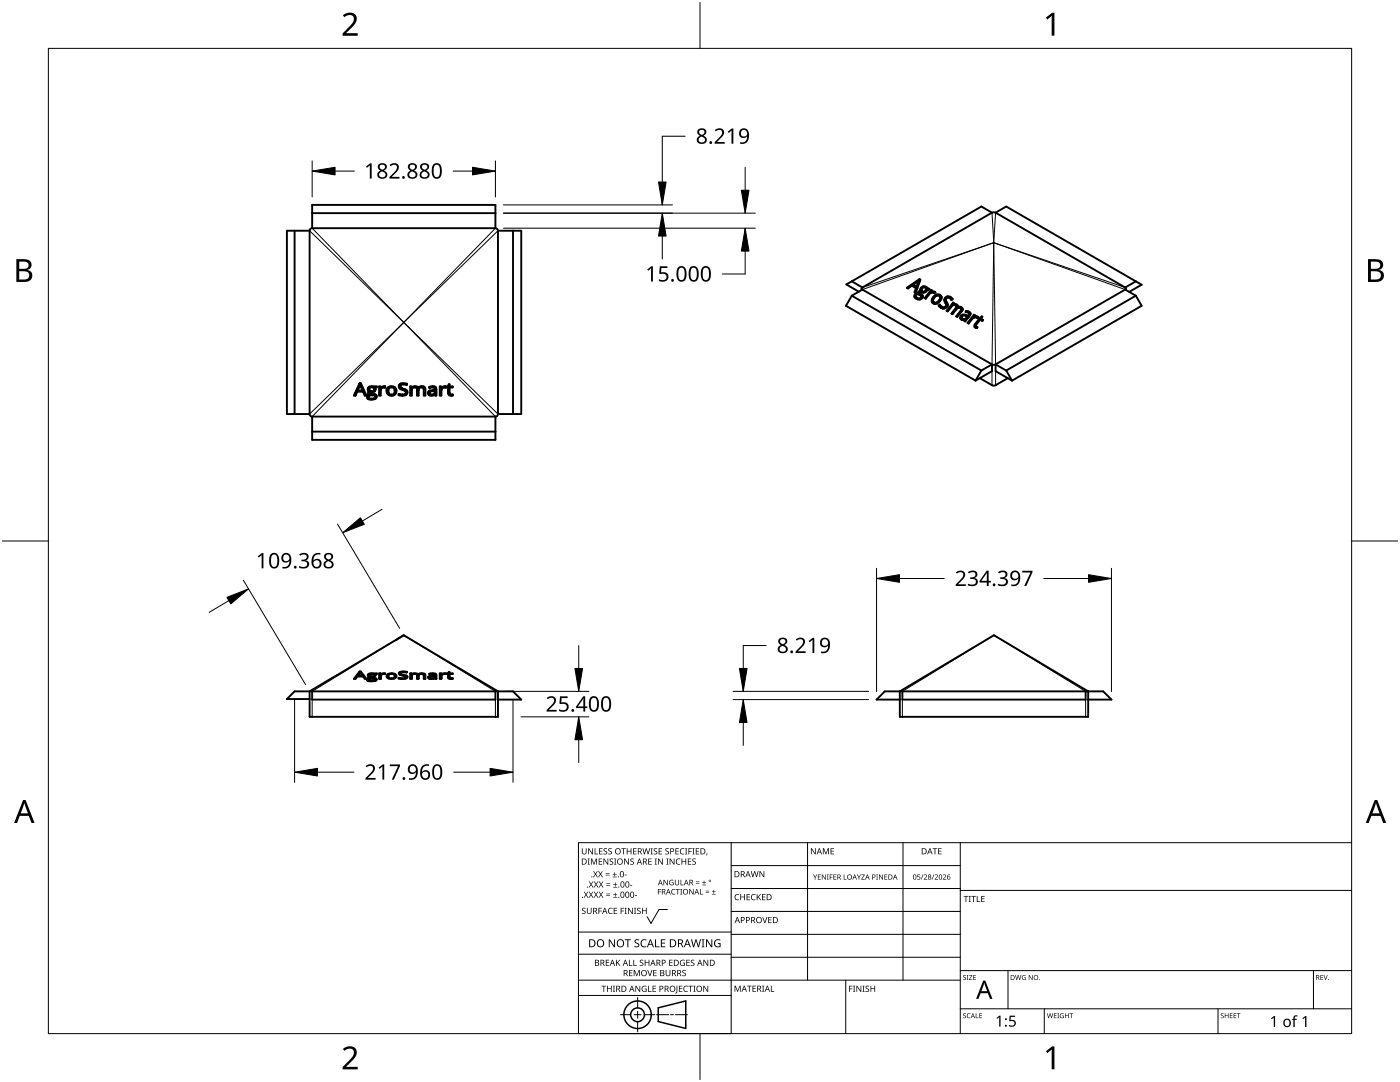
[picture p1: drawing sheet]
<svg xmlns="http://www.w3.org/2000/svg" width="279mm" height="216mm" viewBox="0 0 279 216" stroke-linecap="round" stroke-linejoin="round" font-family="sans-serif">
<g fill="none" stroke="#000" stroke-width=".2">
<path d="M61.8 46l37.6 36.6M62.3 45.5l18.3 18.8M98.9 45.5l-18.3 18.8M99.4 46l-18.8 18.3M182.5 59.2l.1 .2M182.6 58.8l.1 .2M182.9 58.6l.1 .1M183 59.4l.2 .3M183.2 58.4l.3 .5M183.3 58.2l.3 .5M183.4 58.1l.2 .2M183.5 59.5l.1 .2"/>
<path d="M183.6 58.6l.4 .5M183.6 57.8l.4 .5M183.8 57.4l.2 .3M183.8 59.4l.2 .2M183.9 59.1l.2 .3M183.9 58.7l.3 .4M184.1 58.1l.2 .3M184.3 57.1l.1 .2M184.7 58l.1 .2M184.8 57.2l.4 .5M186 59.8l.3 .5M186.2 58.2l.3 .3"/>
<path d="M186.2 59.3l.2 .2M186.5 58.2l.1 .2M186.9 58.8l.2 .2M187.4 59.9l.1 .3M187.6 58.8l.3 .4M187.6 59.4l.2 .3M188.4 59.9l.4 .5M188.6 59.4l.2 .3M189.1 59.1l.2 .3M189.7 59.2l.3 .5M198 42.4l.3 6M198.3 48.4l-26.2 9.4"/>
<path d="M198.3 48.4l.4 24.3M198.3 48.4l-.3 24.3M198.3 48.4l26.3 9.4M198.3 48.4l26.3 9M198.3 48.4l-26.2 9M198.7 42.4l-.4 6M73.4 79.1v.5M73.5 77.5v.5M73.6 78.4v.3M73.6 78.8v.2M73.8 77.1v.3M74 78.6v.3"/>
<path d="M74.1 79.5v.3M74.2 78.1v.2M74.2 77.1v.2M74.4 78.6v.3M74.8 77.6v.5M74.8 78.7v.2M74.9 79.1v.5M76.2 77.2v.3M76.6 77.1v.2M77.3 78v.5M77.6 78.5v.4M77.7 77.2v.3"/>
<path d="M78.1 78.7v.3M78.1 77.1v.2M78.6 77.2v.3M78.9 78.2v.5M79.8 77v.5M80.1 76.5v.3M80.3 78.7v.3M80.5 76.5v.2M80.6 64.3l18.3 18.8M80.6 64.3l-18.8 18.3M80.6 64.3l-18.3 18.8M80.7 77.7v.3"/>
<path d="M80.9 77.7v.4M81.1 78.3v.5M82.3 77.2v.3M82.8 77.1v.2M83.1 77.1v.3M83.7 77.2v.3M84.1 77.1v.2M84.5 77.1v.3M85.6 78.3v.5M85.9 77.9v.2M86.1 78.7v.3M86.3 77.1v.2"/>
<path d="M86.5 78.7v.2M86.7 77.1v.3M88.3 77.2v.3M88.7 77.1v.2M90 78.7v.3M90.2 78.7v.3M186 60.2l.1 .2M186.4 60.3l.2 .3M186.9 60.4l.1 .1M187.7 61l.4 .5M188 61.2l.2 .4M188.4 61.3l.2 .2"/>
<path d="M188.7 61.1l.2 .2M188.8 60.7l.3 .4M188.8 60.9l.2 .3M190.6 60.7l.3 .5M190.7 61.5l.2 .2M190.9 61.2l.2 .3M190.9 60.7l.3 .4M191.5 61.2l.4 .5M191.6 63.4l.2 .3M191.7 62.1l.1 .2M191.8 63l.1 .3M191.8 61.7l.2 .3"/>
<path d="M191.9 61.3l.2 .4M192.1 63.6l.2 .3M192.5 63.7l.3 .3M192.9 63.4l.2 .2M193.1 62.1l.4 .5M193.2 62.9l.2 .3M193.4 62.6l.2 .3M193.4 62.2l.3 .4M194.6 64.6l.2 .3M194.8 63.1l.2 .4M194.9 65.2l.1 .2M195 65.3h.1"/>
<path d="M195.1 63.2l.1 .1M198 74.1v2.8M198.7 74.1v2.8M62.3 139.6v3.4M73.3 135.5v.3M73.6 135.1v.2M73.6 134.4v.6M73.7 135.8v.1M73.8 134.9v.2M73.9 135.3v.1M74.1 135.8v.1M74.1 135.3v.1"/>
<path d="M74.2 134.9v.2M74.5 135.3v.1M74.7 135.8v.1M74.9 134.6v.2M75 135.4v.4M76.3 134.4v.2M76.6 134.3v.2M77.4 134.5v.9M77.7 135.2v.2M78.1 134.3v.2M78.9 134.5v.9M78.9 127.8l-16.6 10.2"/>
<path d="M79.8 134.1v.5M79.9 135.3v.2M80 134.5v.2M80.2 134.6v.1M80.3 135.3v.2M80.5 134v.1M80.5 134.7v.1M80.6 126.8l18.3 11.2M80.8 135.3v.1M81.2 134.8v.5M82.4 134.4v.1M82.8 134.3v.2"/>
<path d="M83.8 134.4v.1M84.2 134.3v.2M84.7 134.4v.9M85.8 135.3v.2M86 134.4v.1M86.1 135.3v.2M86.4 134.3v.2M86.6 135.3v.1M86.9 134.4v.9M88.4 134.4v.2M88.7 134.3v.2M90.1 135.3v.2"/>
<path d="M90.2 135.3v.2M98.9 139.6v3.4M180.1 138l18.3-11.2 18.3 11.2M180.1 139.6v3.4M216.7 139.6v3.4"/>
</g>
<g fill="none" stroke="#000" stroke-width=".38">
<path d="M58.8 46v36.6M61.8 46h-4.5v36.6h4.5M61.8 46v36.6M62.3 45.6l-.4 .2-.1 .3M62.3 40.9h36.6v4.6h-36.6zM98.8 45.6l.5 .2 .1 .3M98.9 42.5h-36.6M99.4 46h4.6v36.6h-4.6zM102.4 46v36.6M170 56.1l-1.1 .7 2.5 1.4M170 59l25.9 14.9M170 59l2.1-1.2 25.9 14.9"/>
<path d="M170 56.1l25.9-14.9 2.1 1.2-25.9 15zM170 59l-1.2 2 25.9 15M172 57.6v.3M172.1 57.4l-.1 .2 .1 .2M182.3 56.8l.6 .4M182.3 56.8l.3 .5 .5 .3M182.5 57.1l-.2 .1M182.8 59.2l.3 .5M182.8 57.5l.2 .2M182.8 59.6l.3 .1M182.8 58.8l.4-.1 .7 .4a.53 .53 0 0 1-.7 .4 .53 .53 0 0 1-.4-.7zM182.9 59.4l-.1 .2"/>
<path d="M182.9 57.2l.2 .3M183.1 59.7h.1M183.2 56.4l-.3 .8M183.2 56.4l.2 .2M183.2 58.6l.2 .2M183.4 56l.1 .3M183.4 56l-.2 .4M183.4 56l-1.1 .8M183.5 55.7l.2 .1-1 2.7-.2-.2 .3-.8M183.5 55.7l.1 .2M183.5 55.7l-2.5 1.7 .2 .2 .8-.6 .8 .5M183.5 58.5l.6 .4v.5"/>
<path d="M183.5 58.5l.7 .7M183.6 58.7v.2M183.7 58.7h-.1M183.7 58.1a.39 .39 0 0 0-.5 .5 .55 .55 0 0 0-.7 .3 .55 .55 0 0 0 .3 .7M183.7 58.1l.1 .1M183.8 58.2l-.3 .1v.2M183.8 58.2h.1M183.8 58.2l.4 .2M183.9 59.1l.2 .3M183.9 58l.2 .1M184 58l.2 .4M184 58.1v.2"/>
<path d="M184.1 59.4l-.5 .4-.5-.1M184.8 57.5l.2 .4M184.8 57.5a.5 .5 0 0 0-.6-.1 .5 .5 0 0 0-.3 .6M184.8 57.5v.3a.51 .51 0 0 1-.7 .3M184.9 57.6l.4 .2M185 57.4l.3 .4M185 57.4a.76 .76 0 0 0-.9-.2 .76 .76 0 0 0-.4 .9M185 57.4l.5 .3-.1 .1-.3-.1-.1 .2M185 57.9l-.3 .4-.5 .1M185 57.9h.1M185.8 58.3h.1M185.8 58.3l.1 .1"/>
<path d="M185.8 58.3l.6-.1 .3 .1-.2 .2-.6-.1M185.8 57.8l-1.3 1.7 .3 .1 .8-1 .3-.2M185.8 57.8l.2 .2M185.8 57.8l.2 .2-.2 .3M187.6 59.2l.3 .4M187.6 59.2a.79 .79 0 0 0-1.3 .5v.5M187.6 59.2a.91 .91 0 0 1-.3 .9 .91 .91 0 0 1-1 .1M187.6 59.2l.3 .1M187.9 59.6a1.47 1.47 0 0 1-1.3 1M187.9 59.3a.8 .8 0 0 0-.6-.6 .8 .8 0 0 0-.9 .3 .87 .87 0 0 0-.2 1.5l.1 .1M187.9 59.3v.3M189.7 59.6l.3 .1"/>
<path d="M189.7 59.6a.5 .5 0 0 0-.7-.2 .5 .5 0 0 0-.2 .7M189.7 59.6l.1 .2M189.8 59.8l.1 .1M189.9 59.9l.2-.2a.84 .84 0 0 0-1.1-.5 .84 .84 0 0 0-.4 1.2M198 42.5h.7M224.5 57.4l.2 .2-.2 .2M224.7 57.6v.3M226.7 56.1l-2.1 1.3-25.9-15 2.1-1.2 27 15.6-2.4 1.4M226.7 59l-2.1-1.2-25.9 14.9M226.7 59l1.1 2-25.8 15M226.7 59l-25.9 14.9M71 78.4h-.1"/>
<path d="M71 78.4v.5M71.3 78.2l-.3 .7M71.3 77.6l-.3 .8M71.3 77.6v.6M71.3 77.6h.1M71.4 77.9h.9M71.8 76.6v.5M71.8 76.6l-.4 .8v.5M71.8 77.1l-.4 .8M71.8 76.5v.1M71.9 76.8l-.1 .3M71.9 76.8l.1 .3"/>
<path d="M71.9 76.5v.3M72 76.5v.1M72 76.6v.5M72 76.6l.3 .8v.5M72 77.1l.3 .8M72.3 77.6h.1M72.4 78.2l.4 .7M72.4 77.6l.4 .8M72.4 78.2h-1.1M72.4 77.6v.6M72.8 78.4v.5M72.8 78.9h.3l-1.1-2.4h-.3l-1.1 2.4h.4"/>
<path d="M72.9 78.4h-.1M73.3 79l.2 .1M73.5 77.5l.2 .2M73.5 78l.3 .2M73.5 78.5l.2 .3M73.5 78v.5M73.5 78.8a.48 .48 0 0 0-.3 .6 .48 .48 0 0 0 .6 .3l1.1-.1 .3-.3-.1-.4M73.5 78.8v.4M73.5 78.6v.1M73.7 78.3l-.2 .2M73.7 77.2l1.5-.1v.2h-.4M73.7 77.2l-.3 .3 .1 .5"/>
<path d="M73.7 78.8h-.2M73.7 78.3v.5M73.7 77.7l.1 .2M73.7 77.2v.5M73.8 78.2l-.1 .1M73.8 77.9v.3M73.8 78.4h-.1M73.8 78.5l.1 .1 1 .1M73.8 78v.5M74 78.3l-.2 .2M74 78.1v.2M74.6 77.7a.52 .52 0 0 1-.3 .4 .52 .52 0 0 1-.5-.2"/>
<path d="M74.6 77.7l-.2-.4h-.2a.4 .4 0 0 0-.5 .4M74.6 77.2v.5M74.8 77.3a.65 .65 0 0 1 0 .8 .65 .65 0 0 1-.8 .2M74.8 77.1v.2M74.9 79.2a.89 .89 0 0 0-1.4 0M74.9 79.2a.84 .84 0 0 1-1.4 0M74.9 78.7v.5M74.9 78.7l.2 .2M74.9 77.4l-.2 .3M75.1 78.9l-.2 .2M75.7 77.1h.2l.1 1.8h-.3zM76 78.4h-.3"/>
<path d="M76.8 77.3a.64 .64 0 0 0-.8 .7M76.8 77.1v.2M76.8 77.1a.8 .8 0 0 0-.8 .3M77.2 77.5v.5M77.2 77.8v.2M77.2 77.8l.3 .5M77.5 78a.65 .65 0 0 1 .6-.7 .65 .65 0 0 1 .7 .7M77.5 78v.3M77.5 77.3v.7M78.8 77.2v.8M78.8 78a.64 .64 0 0 1-.5 .7 .64 .64 0 0 1-.8-.4M79.1 77.7a.98 .98 0 0 1-.8 1.3 .98 .98 0 0 1-1.1-1"/>
<path d="M79.1 77.7a1 1 0 0 0-1-.6 1 1 0 0 0-.9 .7M79.1 77.7l-.2 .5M79.6 76.8l.3 .3M79.6 76.8a.71 .71 0 0 0 .7 1M79.9 76.6l-.3 .2M79.9 76.6l1-.1 .4 .1-.1 .2M79.9 77.1l.1 .2 .3 .2M79.9 76.6v.5M80.3 77.5l.7 .3M80.3 77.8l.6 .2 .1 .3M80.3 77.5v.3M81 77.8v.5"/>
<path d="M81 77.8l.3 .2M81.2 76.8l-1-.1-.3 .4M81.2 76.6v.2M81.3 78a.74 .74 0 0 1-.2 .8 .74 .74 0 0 1-.8 .2l-.8-.1v-.3a1.39 1.39 0 0 0 1.5-.1v-.2M81.3 78l-.2 .3M81.9 77.1h.2l.1 .2v1.6h-.3zM82.2 78.4h-.3M82.2 77.4h.1M82.2 77.4l.6-.3 .5 .1 .2 .2M83.2 77.1v1.8h.3v-1.5M83.2 77.7a.53 .53 0 0 0-.6-.4 .53 .53 0 0 0-.4 .7M83.5 77.4h.1"/>
<path d="M83.5 78.4h-.3M84.6 77.1h-.7l-.4 .3M84.6 77.1l.3 .4v1.4h-.3zM84.6 77.7a.52 .52 0 0 0-.6-.4 .52 .52 0 0 0-.5 .6M84.9 78.4h-.3M85.5 78.3l.2 .1M85.7 77.2v.2M85.7 77.2l.7-.1a.62 .62 0 0 1 .7 .6v1.2h-.2M85.7 77.4l.6-.1a.38 .38 0 0 1 .5 .4M85.7 77.9v.5M86.5 78l-.6 .1-.2 .3M86.5 77.8v.2"/>
<path d="M86.8 78v.2M86.8 78.2a.55 .55 0 0 1-.5 .5 .55 .55 0 0 1-.6-.3M86.8 77.8v.2M86.8 78h-.3M86.8 78.2h.1M86.8 78.2v.5M86.8 77.2v.6a1.03 1.03 0 0 0-1.4 .6 .78 .78 0 0 0 .6 .6 .78 .78 0 0 0 .8-.3M86.8 78.7h.1M86.8 78.7l.1 .2M86.8 78.2l.1 .2M86.9 78.4v.5M87.1 78.4h-.2"/>
<path d="M88.1 77.4h.1M88.1 77.4v1.5h-.3v-1.8h.2l.1 .3M88.1 78.4h-.3M88.9 77.3a.64 .64 0 0 0-.8 .7M88.9 77.1v.2M88.9 77.1a.8 .8 0 0 0-.8 .3M89.4 77.1v1.3a.7 .7 0 0 0 1 .5v-.2h-.5l-.1-.2-.1-1.2M89.4 77.9l.3 .5M89.4 77.1l.1-.4h.2v.4M89.4 77.1l-.3 .1v.1h.3M89.7 77.1h.7v.2h-.7M89.7 77.1v.2"/>
<path d="M186.3 60.2l.3 .4M186.3 60.6h.3M186.3 60.3v.2M187.3 61l.1 .1M187.3 61l.5 .4M187.6 60.8l-.3 .2M187.6 60.8l.5 .8M187.8 61.4l.3 .2M187.9 61.3l-.1 .1M188.6 60.4l.4 .5M188.6 60.4a.57 .57 0 0 1 0 .9 .57 .57 0 0 1-.9-.3l-.1-.2M188.8 60.1v.4l.2 .4"/>
<path d="M188.8 60.1l.3 .5v.4M189 60.9l.1 .1M189.1 61.1l-.4 .3-.6 .2M189.1 61v.1M190.2 60.4l-1.3 1.6 .2 .1 .9-1 .4-.2M190.2 60.4l.1 .2M190.2 60.4l.2 .1-.2 .2M190.2 60.7h.1M190.3 60.7l.1 .2M190.3 60.7a.55 .55 0 0 1 .6 0 .55 .55 0 0 1 .2 .6M190.4 60.9l.4 .1M190.8 61l.4 .5"/>
<path d="M190.8 61v.3l-.9 1.3 .2 .1 1.1-1.2M190.9 61.2h.3M191.1 61.3l.2 .1M191.1 61.3h.1M191.2 61.3a.61 .61 0 0 1 .9 .4M191.2 61.4l.6 .2M191.2 61.4v.1M191.8 61.6l.2 .4M191.8 61.6v.3l-1 1.2 .3 .2 .9-1.3M191.9 61.7h.2M192 63.5l.2 .4M192 63.8l.2 .1"/>
<path d="M192 63.6v.2M192.1 62h-.1M192.1 61.7v.3M192.6 63.8h.1M192.6 63.8l-.4 .1M192.6 63.8l.1 .2M192.8 62a.88 .88 0 0 1 .9 .5M192.8 62l-.1 .3h.3M192.8 62l.2 .3M192.9 62.9a.72 .72 0 0 0-.9-.1 .72 .72 0 0 0-.3 .8l.3 .2M192.9 62.9l.3 .1M192.9 62.9l.3 .5-.1-.1"/>
<path d="M193 62.3l.4 .2M193 63.2a.66 .66 0 0 1-1 .3M193 63.2l.2 .2M193 63.2a.63 .63 0 0 0-1.1 .1l.1 .2M193.2 63l.1 .3M193.4 62.5l.2 .4M193.4 62.5l-.2 .5M193.4 62.6h.3M193.6 62.9l-1 1.3-.2-.1 .2-.3M193.7 62.6l-.1 .3M193.7 62.5v.1M193.7 62.6h.1"/>
<path d="M194.4 63.2l.1 .2M194.4 62.8l.2 .1-.2 .3M194.4 62.8l-1.3 1.6 .2 .2 .7-.9a.66 .66 0 0 1 1-.2l.3-.2-.2-.1h-.7M194.4 62.8l.1 .2M194.8 65.1l.2 .3M194.9 65.3l-.1 .1M195.3 63.4h.3M195.3 63.4l-.1 .1 .2 .2M195.3 63.4l.3 .4M195.4 63.7l-.9 1.2a.37 .37 0 0 0 .1 .4 .37 .37 0 0 0 .5 0l-.3-.2M195.4 63.7l.1 .2M195.6 63.4l.3 .5"/>
<path d="M195.8 63.6l.3 .4M195.8 63.6l.4 .2-.1 .2-.5-.2-.8 1v.3M195.8 63.9h.1M195.9 73.9l-1.2 2.1M195.9 63.1l.2 .1-.3 .4M195.9 63.1l-.3 .3M195.9 63.1l.1 .2M196 63.9h-.1M198 72.7h.7M198 72.7v1.4l-3.3 1.9M198 72.7l-2.1 1.2M198.7 72.7v1.4l3.3 1.9"/>
<path d="M198.7 72.7l2.1 1.2M200.8 73.9l1.2 2.1M201.1 75.5l-2.8 1.5-.3-.1-2.5-1.4M61.8 82.6l.1 .3 .4 .2M62.3 83.1h36.6v4.7h-36.6zM62.3 86.1h36.6M99.4 82.6l-.3 .5h-.3M61.8 139.5h-4.5l1.5-1.5h43.6l1.6 1.6h-4.6M62.3 138v1.6h36.6v-1.6M71.4 134.8v.2M71.7 134l-1.1 1.5h.4l.3-.5h1.1l.4 .5h.3l-1.1-1.5M71.7 134v.4"/>
<path d="M71.8 134.4l.1-.2 .4 .6M71.8 134.4l-.4 .4M72 134h-.3M72 134v.4M72.3 134.8h-.9M72.3 134.8v.2M73.5 135.6v.3M73.7 135.4l-.4 .1a.26 .26 0 0 0 0 .3 .26 .26 0 0 0 .2 .1M73.7 135.4v.1M73.7 135.5l-.2 .1M73.7 135h.1M73.7 134.7v.3"/>
<path d="M73.8 135.5h-.1M73.8 135l-.3 .2 .2 .2M73.8 135v.5M73.8 135.4v.1M73.8 135.2l.1 .1a1.5 1.5 0 0 1 1.3 .3l-.3 .2M73.8 135.2v.2M73.8 135.4h.1M73.8 135.4h.9l.2 .2M74.6 134.7l-.4 .2h-.4l-.1-.2M74.6 134.7a.58 .58 0 0 0-.9 0M74.6 134.7v.3M74.7 135l-.9 .2"/>
<path d="M74.8 134.5l.4-.1h-.7a.77 .77 0 0 0-1.1 .4l.3 .2M74.8 134.5v.4M74.8 134.5l.2 .2-.2 .2M74.8 134.9l-.1 .1M74.9 135.6v.3M74.9 135.6a1.21 1.21 0 0 1-1.4 0M74.9 135.8l-1.4 .1M75.7 135.2h.2l.1 .2M75.9 134.4l.1 .2M75.9 134.4h-.2v1.1h.3v-.9M75.9 134.4l.1 1M76 135.4h.1"/>
<path d="M76 134.6l.9-.2-.1 .1-.6 .1-.2 .3M77.3 134.6a1.25 1.25 0 0 1 1.8 .3 1.18 1.18 0 0 1-1.6 .5 .48 .48 0 0 1-.2-.8zM77.5 134.9v.5M77.5 134.9a.7 .7 0 0 0 .6 .4 .7 .7 0 0 0 .7-.4M77.5 134.9a.7 .7 0 0 1 .6-.4 .7 .7 0 0 1 .7 .4M78.8 134.9v.5M79.9 134.7l1 .2 .1 .2M79.9 134.4a1.23 1.23 0 0 0 1.1 .4 .38 .38 0 0 1 .2 .5 .38 .38 0 0 1-.5 .2l-1.2-.1v-.2l.2 .1a1.29 1.29 0 0 0 1.3-.2M79.9 134.4l.3-.3 1 .1 .1-.1a1.58 1.58 0 0 0-1.7 .2l.3 .4M79.9 134.4v.3M80.6 126.8l-13.4 7.9M80.6 126.8l-1.7 1"/>
<path d="M80.6 126.8l18.8 11.2v5h-37.6v-5l5.4-3.3M81 135.1v.3M82.1 134.4h-.2v1.1h.3v-1M82.1 135.2h-.2M82.1 134.4v.8M82.1 134.4l.1 .1M82.1 135.2l.1 .2M82.2 134.5h.1M82.2 135.4h.1M82.2 134.5l.6-.2 .7 .2M83.4 135.3l.1 .1M83.5 134.5v.9"/>
<path d="M83.5 134.5h.1M83.5 135.4h.1M83.5 134.5a1.02 1.02 0 0 1 1.4 .2v.8h-.3v-.8a.59 .59 0 0 0-1.1 .1v.7h-.3v-.9l-.4-.1a.5 .5 0 0 0-.6 .4M84.6 135.2l.3 .3M85.6 134.4h.2a1.09 1.09 0 0 1 1.3 .3v.8h-.2l-.1-.2v-.6a.89 .89 0 0 0-1.1-.1zM85.7 135.2v.2M86.4 134.9l-.5 .1-.2 .2M86.4 134.9l.4 .1M86.4 134.8l-1 .2v.3l.3 .1M86.4 134.8v.1M86.8 135v.3M86.8 135a.68 .68 0 0 1-1.1 .2"/>
<path d="M86.8 135.3l-1.1 .1M86.8 134.8h-.4M86.8 135.3l.3 .2M86.8 135.3h.1M88 134.4l.1 .2M88 135.2l.1 .2M88 134.4h-.2v1.1h.3v-.8l.4-.2h.4l.1-.1-.9 .2M88 135.2h-.2M88 134.4v.8M88.1 135.4h.1M88.1 134.6v.8M88.1 134.6h.1"/>
<path d="M89.4 134.3v1l.3 .1h.7v-.1h-.5l-.2-.2M89.4 134.3l-.3 .1 .3 .1M89.5 134.1h.2v1.3M89.5 134.1v.9M89.5 134.1l-.1 .2M89.5 135l-.1 .2M89.7 134.4h.7v.1h-.7M89.7 135h-.2M179.6 139.6h-4.7l1.7-1.6h43.6l1.6 1.6h-4.6M179.6 138l18.8-11.2 18.8 11.2v5h-37.6zM180.1 138v1.6h36.6v-1.6"/>
</g>
<path d="M9.7 9.7h260v196.5h-260z" fill="none" stroke="#000" stroke-width=".2"/>
<path d="M139.7 .5v9.2M.5 108h9.2M269.7 108h9.2M139.7 206.2v9.2" fill="none" stroke="#000" stroke-width=".2"/>
<g fill="#000">
<path d="M68.4 3.1a1.64 1.64 0 0 1 2.8 .4 2.52 2.52 0 0 1-1.2 2.2l-.9 .9h2.3v.5h-3v-.4l1.2-1.2a1.95 1.95 0 0 0 .9-2.2 1.23 1.23 0 0 0-1.8 .1zM208.7 3.5l1.3-.9h.4v4.5h-.5v-4l-.9 .8zM68.4 209.3a1.64 1.64 0 0 1 2.8 .4 2.52 2.52 0 0 1-1.2 2.2l-.9 1h2.3v.5h-3v-.5l1.2-1.2a1.95 1.95 0 0 0 .9-2.1 1.23 1.23 0 0 0-1.8 .1zM208.7 209.8l1.3-1h.4v4.6h-.5v-4l-.9 .7z"/>
<path d="M3.3 51.7h1.3a1.28 1.28 0 0 1 1.7 1.3 1.04 1.04 0 0 1-.9 .9 1.23 1.23 0 0 1 1 1.5 1.23 1.23 0 0 1-1.5 .9h-1.6zM3.8 54.1v1.7h1a.86 .86 0 0 0 1-.9 .86 .86 0 0 0-1.1-.8zM3.8 52.2v1.4h.9a.78 .78 0 0 0 1-.7 .78 .78 0 0 0-1.1-.7z"/>
<path d="M273 51.7h1.3a1.28 1.28 0 0 1 1.7 1.3 1.04 1.04 0 0 1-.8 .9 1.23 1.23 0 0 1 1 1.5 1.23 1.23 0 0 1-1.6 .9h-1.6zM273.6 54.1v1.7h.9a.86 .86 0 0 0 1.1-.9 .86 .86 0 0 0-1.1-.8zM273.6 52.2v1.4h.8a.78 .78 0 0 0 1-.7 .78 .78 0 0 0-1.1-.7z"/>
<path d="M4.6 159.6h.5l1.8 4.6h-.6l-.6-1.4h-1.8l-.5 1.4h-.6zM4.8 160.2l-.7 2.1h1.5z"/>
<path d="M274.3 159.6h.6l1.7 4.6h-.6l-.5-1.4h-1.8l-.6 1.4h-.5zM274.6 160.2l-.7 2.1h1.4z"/>
</g>
<g fill="none" stroke="#000" stroke-width=".2">
<path d="M145.9 168.1v38.1h-30.5v-38.1h154.3M145.9 172.7h45.7M145.9 177.3h45.7M161.2 168.1v27.5M180.2 168.1v27.5M191.6 168.1v38.1M191.6 177.7h78.1M115.4 198.6h30.5M115.4 195.6h76.2M115.4 190.4h30.5M115.4 186h30.5M127.3 199v2.1"/>
<path d="M133.2 181.5h-1.7l-1.6 2.8-.7-1.4M145.9 181.9h45.7M145.9 186.4h45.7M145.9 191h45.7M168.8 195.6v10.6M191.6 193.7h78.1M201.2 193.7v7.6M262.1 193.7v7.6M123.8 202.5h2.1M126.6 202.5h1.3M127.3 201.8v1.4M127.3 203.8v2.1"/>
<path d="M128.6 202.5h2.1M131 202.5h2.4M133.8 202.5h.6M134.8 202.5h2.4M191.6 201.3h78.1M208.4 201.3v4.9M243.1 201.3v4.9"/>
</g>
<g fill="#000">
<path d="M116.1 169.3h.2v.8a.32 .32 0 0 0 .3 .3 .32 .32 0 0 0 .3-.3v-.8h.2v.8a.47 .47 0 0 1-.5 .4 .47 .47 0 0 1-.5-.5zM116.5 177.9h.2l.3 .5 .3-.5h.1l-.4 .6 .4 .6h-.1l-.3-.5-.4 .5h-.1l.4-.6zM117.3 171.3h.4l-.1 .1v1l.1 .1h-.4l.1-.1v-1zM117.4 169.3h.2l.6 1v-1h.1v1.2h-.1l-.7-1v1h-.1zM117.5 177.9h.2l.3 .5 .3-.5h.1l-.4 .6 .4 .6h-.1l-.4-.5-.3 .5h-.1l.4-.6zM117.5 175.9h.2l.3 .5 .3-.5h.1l-.4 .6 .5 .6h-.2l-.3-.5-.4 .5h-.1l.4-.6zM117.9 171.3h.3l.3 1 .4-1h.3v1.2h-.2v-1l-.4 1h-.1l-.4-1v1h-.2zM118.7 169.3h.1v1h.6v.2h-.7zM118.4 173.8h.1l.3 .5 .3-.5h.2l-.4 .6 .4 .7h-.1l-.4-.6-.3 .6h-.1l.4-.7zM118.5 177.9h.2l.2 .5 .3-.5h.2l-.4 .6 .4 .6h-.1l-.4-.5-.3 .5h-.1l.4-.6zM118.5 175.9h.2l.3 .5 .3-.5h.1l-.4 .6 .4 .6h-.1l-.3-.5-.4 .5h-.1l.4-.6zM119.5 171.3h.7v.1h-.6v.4h.5v.2h-.5v.4h.6v.1h-.7z"/>
<path d="M119.6 169.3h.6v.1h-.5v.4h.5v.1h-.5v.4h.5v.2h-.6zM119.4 173.8h.1l.3 .5 .3-.5h.2l-.4 .6 .4 .7h-.1l-.4-.6-.3 .6h-.2l.5-.7zM119.5 177.9h.1l.3 .5 .3-.5h.2l-.4 .6 .4 .6h-.1l-.4-.5-.3 .5h-.1l.4-.6zM119.5 175.9h.2l.3 .5 .3-.5h.1l-.4 .6 .4 .6h-.1l-.4-.5-.3 .5h-.1l.4-.6zM120.9 174.6h.8v.1h-.8zM120.9 174.2h.8v.1h-.8zM121 178.7h.8v.1h-.8zM121 178.3h.8v.1h-.8zM121 176.6h.8v.1h-.8zM121 176.3h.8v.1h-.8zM120.5 169.4l.4-.1h.3l-.1 .1a.25 .25 0 0 0-.4-.1 .25 .25 0 0 0 0 .4l.4 .3 .1 .2-.3 .3-.5-.1v-.1h.2a.27 .27 0 0 0 .4-.1 .27 .27 0 0 0-.3-.3l-.2-.2zM120.4 171.3h.2l.7 1-.1-1h.2v1.2h-.2l-.6-1v1h-.2z"/>
<path d="M121.4 169.4l.5-.1h.2v.1a.25 .25 0 0 0-.4-.1 .25 .25 0 0 0 0 .4l.4 .3v.2l-.2 .3-.5-.1v-.1h.1a.27 .27 0 0 0 .5-.1 .27 .27 0 0 0-.4-.3l-.2-.2zM122.3 174.9h.8v.2h-.8zM122.4 179h.8v.1h-.8zM122.4 177h.8v.1h-.8zM121.7 171.4l.4-.1 .3 .1-.1 .1a.25 .25 0 0 0-.4-.1 .25 .25 0 0 0 0 .4 .42 .42 0 0 1 .5 .5 .42 .42 0 0 1-.7 .2l-.1-.2 .2 .1a.27 .27 0 0 0 .5-.2 .27 .27 0 0 0-.4-.3l-.2-.2zM122.6 174h.1v.4h.4v.1h-.4v.4h-.1v-.4h-.3v-.1h.3zM122.7 178.1h.1v.4h.4v.1h-.4v.3h-.1v-.3h-.3v-.1h.3zM122.7 176.1h.2v.3h.3v.2h-.3v.3h-.2v-.3h-.3v-.2h.3zM122.6 171.3h.4l-.1 .1v1l.1 .1h-.4l.1-.1v-1zM124 169.3h.9v.1h-.4v1.1h-.1v-1.1h-.4zM124.7 174.5h.4v.2h-.4zM124.6 171.3h.1l.7 1v-1h.1v1.2h-.2l-.6-1v1h-.1z"/>
<path d="M125.7 176.6h.5v.1h-.5zM125.1 169.3h.1v.5h.7v-.5h.1v1.2h-.1v-.6h-.7v.6h-.1zM125.8 171.4l.5-.1 .2 .1v.1a.25 .25 0 0 0-.4-.1 .25 .25 0 0 0 0 .4 .42 .42 0 0 1 .4 .5 .42 .42 0 0 1-.7 .2v-.2l.1 .1a.27 .27 0 0 0 .5-.2 .27 .27 0 0 0-.4-.3l-.2-.2zM126.7 178.6h.4v.2h-.4zM126.4 169.3h.6v.1h-.5v.4h.5v.1h-.5v.4h.5v.2h-.6zM128.2 169.3h.2l.2 1 .3-1h.2l.2 1 .3-1h.1l-.3 1.2h-.1l-.3-1.1-.3 1.1h-.2zM129.4 171.3h.7v.1h-.6v.4h.5v.2h-.5v.4h.6v.1h-.7zM129.8 169.3h.5l-.2 .1v1l.2 .1h-.5l.2-.1v-1zM130.7 171.3h.4l-.1 .1v1l.1 .1h-.4l.1-.1v-1zM130.5 169.4l.4-.1h.3l-.1 .1a.25 .25 0 0 0-.4-.1 .25 .25 0 0 0 0 .4l.4 .3 .1 .2-.2 .3-.6-.1v-.1h.2a.27 .27 0 0 0 .4-.1 .27 .27 0 0 0-.3-.3l-.2-.2zM131.3 177.4h.6v.1h-.5v.4h.5v.1h-.5v.5h-.1zM131.4 169.3h.7v.1h-.5v.4h.5v.1h-.5v.4h.5v.2h-.7z"/>
<path d="M131.3 171.3h.2l.7 1v-1h.1v1.2h-.2l-.6-1v1h-.2zM132.4 175.6h.2l.6 .9v-.9h.1v1h-.2l-.6-.9v.9h-.1zM133 171.3h.4l-.1 .1v1l.1 .1h-.4l.1-.1v-1zM132.8 169.4l.4-.1h.3l-.1 .1a.25 .25 0 0 0-.3-.1 .25 .25 0 0 0 0 .4l.4 .3v.2l-.2 .3-.5-.1v-.1h.1a.27 .27 0 0 0 .5-.1 .27 .27 0 0 0-.4-.3l-.2-.2zM133.7 175.7l.5-.2 .2 .1v.1a.45 .45 0 0 0-.7 .4 .45 .45 0 0 0 .6 .4v-.3h-.2v-.1h.3v.5a.6 .6 0 0 1-.8-.1 .6 .6 0 0 1 .1-.8zM134.1 177.5l.4-.1h.3l-.1 .2a.44 .44 0 0 0-.6 .4 .44 .44 0 0 0 .6 .3 .52 .52 0 0 1-.7 0 .52 .52 0 0 1 .1-.8zM133.6 171.3h.2l.7 1v-1h.1v1.2h-.2l-.6-1v1h-.2zM134.9 177.4h.8v.1h-.4v1h-.1v-1h-.3zM135 171.5l.5-.2 .3 .1-.1 .1a.49 .49 0 0 0-.7 .4 .49 .49 0 0 0 .7 .5 .52 .52 0 0 1-.6 0 .52 .52 0 0 1-.2-.6zM134.8 169.3h.7v.1h-.6v.4h.5v.1h-.5v.4h.6v.2h-.7zM134.7 175.6h.1v.7a.28 .28 0 0 0 .3 .2 .28 .28 0 0 0 .3-.2v-.7h.1v.7a.42 .42 0 0 1-.4 .4 .42 .42 0 0 1-.4-.4zM135.8 175.6h.2v.9h.4v.1h-.6z"/>
<path d="M135.8 177.4h.3l-.1 .1v.9l.1 .1h-.3l.1-.1v-.9zM135.8 169.4l.4-.1h.4l-.1 .1h-.2a.49 .49 0 0 0-.4 .6 .49 .49 0 0 0 .7 .3 .52 .52 0 0 1-.7 .1 .52 .52 0 0 1-.2-.6zM136 171.3h.2v.5h.6v-.5h.1v1.2h-.1v-.5h-.6v.5h-.2zM136.7 169.3h.5l-.2 .1v1l.2 .1h-.5l.2-.1v-1zM137.4 169.3h.7v.1h-.6v.4h.5v.2h-.5v.5h-.1zM137.3 171.3h.7v.1h-.6v.4h.5v.2h-.5v.4h.6v.1h-.7zM137.6 177.4h.1l.6 .9v-.9h.1v1.1h-.1l-.6-.9v.9h-.1zM138.2 169.3h.4l-.1 .1v1l.1 .1h-.4l.1-.1v-1zM138.9 176.2h.7v.1h-.7zM138.9 175.9h.7v.1h-.7zM138.2 171.4l.4-.1 .3 .1-.1 .1a.25 .25 0 0 0-.4-.1 .25 .25 0 0 0 0 .4 .42 .42 0 0 1 .5 .5 .42 .42 0 0 1-.7 .2l-.1-.2 .2 .1a.27 .27 0 0 0 .5-.2 .27 .27 0 0 0-.4-.3l-.2-.2zM138.9 169.3h.6v.1h-.5v.4h.5v.1h-.5v.4h.5v.2h-.6z"/>
<path d="M139.7 177.4h.1v1h.5v.1h-.6zM140.1 176.5h.8v.1h-.8zM140.5 175.7h.1v.3h.3v.2h-.3v.3h-.1v-.3h-.4v-.2h.4zM140.8 178h.7v.2h-.7zM140.8 177.7h.7v.1h-.7zM141 170.3h.2l-.3 .4zM142.1 178.4h.7v.1h-.7zM142.4 177.6h.1v.3h.3v.1h-.3v.3h-.1v-.3h-.3v-.1h.3zM146.8 178.6l.4-.2 .3 .1v.1a.49 .49 0 0 0-.7 .4 .49 .49 0 0 0 .7 .5 .52 .52 0 0 1-.7 0 .52 .52 0 0 1-.2-.6zM147.7 178.4h.2v.5h.6v-.5h.2v1.2h-.2v-.5h-.6v.5h-.2zM149 178.4h.7v.1h-.5v.4h.4v.2h-.4v.4h.5v.1h-.7zM150 178.6l.5-.2 .3 .1-.1 .1a.49 .49 0 0 0-.7 .4 .49 .49 0 0 0 .8 .5 .52 .52 0 0 1-.7 0 .52 .52 0 0 1-.2-.6z"/>
<path d="M149.8 173.8h.2l.3 1.1 .2-1.1h.2l.3 1.1 .2-1.1h.2l-.3 1.2h-.2l-.3-1-.3 1h-.1zM151 178.4h.2v.6l.5-.6h.2l-.5 .5 .5 .7h-.2l-.4-.6-.1 .6h-.2zM151.6 173.8h.1l.7 1v-1h.1v1.2h-.1l-.7-1v1h-.1zM152.1 178.4h.7v.1h-.6v.4h.5v.2h-.5v.4h.6v.1h-.7zM162.3 174.5h.1l.3 .5 .2-.5h.2l-.4 .6v.4h-.1v-.4zM161.8 169.3h.2l.7 1v-1h.1v1.2h-.2l-.6-1v1h-.2zM163.2 174.5h.6v.1h-.4v.3h.4v.1h-.4v.4h.4v.1h-.6zM164.2 169.3h.2l.4 .9 .4-.9h.2v1.2h-.1v-1.1l-.4 1.1h-.1l-.4-1.1v1.1h-.2zM164 174.5h.2l.5 .8v-.8h.1v1h-.1l-.6-.8v.8h-.1zM165 174.5h.4l-.1 .1v.8l.1 .1h-.4l.1-.1v-.8zM165.6 174.5h.6v.1h-.5v.4h.4v.1h-.4v.4h-.1zM165.8 169.3h.6v.1h-.5v.4h.5v.1h-.5v.4h.5v.2h-.6z"/>
<path d="M166.3 174.5h.6v.1h-.4v.3h.4v.1h-.4v.4h.4v.1h-.6zM168.4 174.5h.1v.9h.5v.1h-.6zM171 174.5h.2l.2 .5 .3-.5h.1l-.3 .6v.4h-.1v-.4zM171.9 174.5h.7l-.6 .9h.6v.1h-.7l.5-.9h-.5zM174.9 174.5h.3l-.1 .1v.8l.1 .1h-.3l.1-.1v-.8zM175.4 174.5h.2l.5 .8v-.8h.1v1h-.1l-.6-.8v.8h-.1zM176.5 174.5h.6v.1h-.5v.3h.4v.1h-.4v.4h.5v.1h-.6zM183.1 174.5h.5v.1h-.4v.3a.34 .34 0 0 1 .4 .2 .34 .34 0 0 1-.1 .4 .34 .34 0 0 1-.5-.1 .27 .27 0 0 0 .4 .1 .27 .27 0 0 0 .1-.4 .27 .27 0 0 0-.4-.1zM184.2 174.5h.1l-.4 1h-.1zM184.4 174.6a.37 .37 0 0 1 .6 0 .37 .37 0 0 1-.3 .6l-.2 .2h.5v.1h-.6l.2-.4a.27 .27 0 0 0 .3-.3 .27 .27 0 0 0-.4-.2zM186.3 174.5h.2l-.4 1h-.2zM186.1 169.3h.9v.1h-.3v1.1h-.2v-1.1h-.4z"/>
<path d="M186.5 174.6a.37 .37 0 0 1 .6 0 .37 .37 0 0 1-.2 .6l-.2 .2h.5v.1h-.7l.3-.4a.27 .27 0 0 0 .3-.3 .27 .27 0 0 0-.4-.2zM187.2 169.3h.7v.1h-.5v.4h.5v.1h-.5v.4h.5v.2h-.7zM188.2 174.6a.37 .37 0 0 1 .6 0 .37 .37 0 0 1-.3 .6l-.2 .2h.5v.1h-.6l.2-.4a.27 .27 0 0 0 .3-.3 .27 .27 0 0 0-.4-.2zM192.3 178.8h.9v.1h-.3v1.1h-.2v-1.1h-.4zM193.3 178.8h.5l-.2 .1v1l.2 .1h-.5l.2-.1v-1zM193.8 178.8h1v.1h-.4v1.1h-.2v-1.1h-.4zM194.9 178.8h.2v1.1h.5v.1h-.7zM195.8 178.8h.7v.1h-.5v.4h.5v.1h-.5v.5h.5v.1h-.7zM116.2 181.3l.4-.2 .3 .1-.1 .1a.25 .25 0 0 0-.4-.1 .25 .25 0 0 0 0 .4l.4 .2 .1 .3-.3 .3-.5-.1v-.1h.2a.27 .27 0 0 0 .4-.1 .27 .27 0 0 0-.3-.3l-.2-.2zM117.1 181.1h.2v.8a.32 .32 0 0 0 .3 .3 .32 .32 0 0 0 .3-.3v-.8h.2v.8a.47 .47 0 0 1-.5 .5 .47 .47 0 0 1-.5-.5zM119.4 181.1h.7v.2h-.5v.4h.5v.1h-.5v.6h-.2zM120 196.7h1v.1h-.4v1.1h-.2v-1.1h-.4z"/>
<path d="M120.9 191.5h.7v.1h-.5v.4h.4v.2h-.4v.4h.5v.1h-.7zM121.5 181.3l.4-.2 .4 .1-.1 .1a.49 .49 0 0 0-.7 .5 .49 .49 0 0 0 .7 .4 .52 .52 0 0 1-.6 .1 .52 .52 0 0 1-.3-.6zM121.1 196.7h.2v.5h.6v-.5h.2v1.2h-.2v-.6h-.6v.6h-.2zM121.5 187.4h.2l.9 1.3v-1.3h.1v1.6h-.2l-.8-1.3v1.3h-.2zM122.3 196.7h.4l-.1 .1v1l.1 .1h-.4l.2-.1v-1zM122.5 181.1h.7v.2h-.6v.4h.5v.1h-.5v.4h.6v.2h-.7zM122.9 191.5h.2v.6l.5-.6h.2l-.5 .5 .5 .7h-.2l-.4-.6-.1 .6h-.2zM123.9 181.1h.6v.2h-.5v.4h.5v.1h-.5v.6h-.1zM124.7 181.1h.4l-.2 .2v.9l.2 .2h-.4l.1-.2v-.9zM124.7 187.4h1.2v.2h-.5v1.4h-.2v-1.4h-.5zM125.5 191.5h.2v1.1h.5v.1h-.7zM125.5 193.6h.7v.1h-.5v.4h.5v.1h-.5v.4h.5v.2h-.7z"/>
<path d="M125.3 181.1h.2l.7 1.1-.1-1.1h.2v1.3h-.2l-.6-1v1h-.2zM126.4 191.5h.2v1.1h.5v.1h-.7zM126.5 181.1h.5l-.2 .2v.9l.2 .2h-.5l.2-.2v-.9zM126.5 193.6h.2l.4 1 .4-1h.2v1.2h-.2v-1.1l-.4 1.1h-.1l-.4-1.1v1.1h-.1zM126.7 187.6l.3-.2 .6 .1-.2 .1a.33 .33 0 0 0-.6 .2 .33 .33 0 0 0 .4 .4 .47 .47 0 0 1 .4 .6 .47 .47 0 0 1-.7 .2h-.3v-.2h.2a.35 .35 0 0 0 .6-.2 .35 .35 0 0 0-.5-.4l-.3-.2zM126.8 196.7h.2l.6 1v-1h.2v1.2h-.2l-.7-1 .1 1h-.2zM127.2 181.3l.4-.2 .3 .1-.1 .1a.25 .25 0 0 0-.4-.1 .25 .25 0 0 0 0 .4l.4 .2 .1 .3-.3 .3-.5-.1v-.1h.2a.27 .27 0 0 0 .4-.1 .27 .27 0 0 0-.3-.3l-.2-.2zM127.7 191.6l.5-.1 .2 .1v.1a.25 .25 0 0 0-.4-.1 .25 .25 0 0 0 0 .4l.4 .2v.3l-.2 .2h-.5v-.2l.1 .1a.27 .27 0 0 0 .5-.2 .27 .27 0 0 0-.4-.3l-.2-.2zM128 187.6l.6-.2 .4 .1v.2a.64 .64 0 0 0-1 .5 .64 .64 0 0 0 1 .6v.2a.83 .83 0 0 1-1.1-.3 .83 .83 0 0 1 .1-1.1zM128.2 196.8l.6-.1 .2 .1v.1a.5 .5 0 0 0-.8 .4 .5 .5 0 0 0 .7 .5v-.4h-.3v-.1h.4v.6a.66 .66 0 0 1-.8-.2 .66 .66 0 0 1 0-.9zM128.1 181.1h.2v.6h.6v-.6h.2v1.3h-.2v-.6h-.6v.6h-.2zM129.2 193.6h.1l.4 1 .3-1h.2l-.4 1.2h-.2z"/>
<path d="M129.3 196.7h.2v1.1h.5v.1h-.7zM128.7 191.5h.1v.5h.6v-.5h.2v1.2h-.2v-.5h-.6v.5h-.1zM130.7 187.4h.2v1.4h.7v.2h-.9zM130.2 196.7h.7v.1h-.5v.4h.5v.1h-.5v.5h.5v.1h-.7zM130.4 193.6h.6v.1h-.5v.4h.5v.1h-.5v.4h.5v.2h-.6zM131.9 187.4h.9v.2h-.7v.5h.6v.2h-.6v.5h.7v.2h-.9zM132.8 193.6h.2v.7a.32 .32 0 0 0 .3 .4 .32 .32 0 0 0 .3-.4v-.7h.2v.7a.47 .47 0 0 1-.5 .5 .47 .47 0 0 1-.5-.5zM133.5 191.5h.7v.1h-.5v.4h.5v.2h-.5v.4h.5v.1h-.7zM135 196.7h.2v1.3l-.1 .2h-.3l-.1-.1 .3-.2zM135.5 196.7h.7v.1h-.5v.4h.4v.1h-.4v.5h.5v.1h-.7zM135.8 191.7l.5-.2 .4 .1-.1 .1a.5 .5 0 0 0-.8 .4 .5 .5 0 0 0 .7 .5v-.4h-.2v-.1h.4v.6a.66 .66 0 0 1-.9-.1 .66 .66 0 0 1 0-.9zM136.2 193.7l.4-.2 .3 .1-.1 .1a.25 .25 0 0 0-.4-.1 .25 .25 0 0 0 0 .4 .42 .42 0 0 1 .5 .6 .42 .42 0 0 1-.7 .2l-.1-.2h.2a.27 .27 0 0 0 .5-.1 .27 .27 0 0 0-.4-.3l-.2-.2z"/>
<path d="M136.5 196.8l.5-.1 .3 .1-.1 .1a.49 .49 0 0 0-.7 .4 .49 .49 0 0 0 .8 .4 .52 .52 0 0 1-.7 .1 .52 .52 0 0 1-.2-.6zM137 191.5h.7v.1h-.6v.4h.5v.2h-.5v.4h.6v.1h-.7zM137.4 196.7h.9v.1h-.4v1.1h-.1v-1.1h-.4zM137.9 191.6l.4-.1 .3 .1-.1 .1a.25 .25 0 0 0-.4-.1 .25 .25 0 0 0 0 .4l.4 .2 .1 .3-.2 .2h-.6v-.2l.2 .1a.27 .27 0 0 0 .5-.2 .27 .27 0 0 0-.4-.3l-.2-.2zM138.4 196.7h.4l-.1 .1v1l.1 .1h-.4l.1-.1v-1zM137.9 187.4h.2l.3 1.4 .4-1.4h.2l.4 1.4 .3-1.4h.2l-.4 1.6h-.2l-.4-1.3-.4 1.3h-.2zM140 187.4h.6l-.2 .2v1.3l.2 .1h-.6l.2-.1v-1.3zM140.4 196.7h.1l.7 1v-1h.1v1.2h-.1l-.7-1v1h-.1zM140.4 191.5h.2l.6 1v-1h.1v1.2h-.1l-.7-1v1h-.1zM140.9 187.4h.2l.9 1.3v-1.3h.2v1.6h-.3l-.8-1.3v1.3h-.2zM142.7 187.6l.7-.2 .4 .1-.1 .2a.65 .65 0 0 0-1 .5 .65 .65 0 0 0 .9 .6v-.4h-.3v-.2h.5v.7a.86 .86 0 0 1-1.1-.1 .86 .86 0 0 1 0-1.2zM146.6 196.7h.2l.4 1 .4-1h.2v1.2h-.1v-1.1l-.4 1.1h-.2l-.4-1.1v1.1h-.1z"/>
<path d="M149.1 196.7h.9v.1h-.4v1.1h-.1v-1.1h-.4zM150.2 196.7h.7v.1h-.6v.4h.5v.1h-.5v.5h.6v.1h-.7zM152.1 183h.2l.3 1 .4-1h.2l-.5 1.2h-.1zM152.1 196.7h.4l-.1 .1v1l.1 .1h-.4l.1-.1v-1zM153.8 196.7h.2v1.1h.5v.1h-.7zM153.3 183h.7v.1h-.5v.4h.5v.1h-.5v.5h.5v.1h-.7zM169.5 196.7h.6v.1h-.5v.5h.5v.1h-.5v.5h-.1zM170.2 196.7h.5l-.2 .1v1l.2 .1h-.5l.2-.1v-1zM170.9 196.7h.2l.6 1v-1h.2v1.2h-.2l-.6-1v1h-.2zM172.1 196.7h.5l-.2 .1v1l.2 .1h-.5l.2-.1v-1zM172.8 196.8l.4-.1h.2v.2a.25 .25 0 0 0-.4-.1 .25 .25 0 0 0 0 .4l.4 .2 .1 .3-.3 .2h-.5v-.2l.2 .1a.27 .27 0 0 0 .4-.2 .27 .27 0 0 0-.3-.3l-.3-.2zM173.7 196.7h.2v.5h.6v-.5h.2v1.2h-.2v-.6h-.6v.6h-.2z"/>
<path d="M192.2 194.7l.4-.1h.2l-.1 .1a.24 .24 0 0 0-.3 0 .24 .24 0 0 0-.1 .3 .24 .24 0 0 0 .4 .1l.1 .1-.1 .3h-.4l-.1-.1a.24 .24 0 0 0 .3 .1 .24 .24 0 0 0 .1-.3l-.4-.3zM192.9 194.6h.4l-.1 .1v.7l.1 .1h-.4l.1-.1v-.7zM193.4 194.6h.6l-.5 .8h.6v.1h-.7l.5-.8h-.5zM194.2 194.6h.6v.1h-.4v.3h.4v.1h-.4v.3h.4v.1h-.6zM202.6 194.6h.1l.2 .8 .2-.8h.2l.2 .8 .2-.8h.1l-.2 .9h-.2l-.2-.8-.2 .8h-.2zM204.1 194.7l.3-.1h.3l-.1 .1a.4 .4 0 0 0-.6 .4 .4 .4 0 0 0 .6 .3v-.3l-.2-.1h.3v.5a.53 .53 0 0 1-.7-.1 .53 .53 0 0 1 .1-.7zM205.3 194.6h.2l.5 .8v-.8h.1v.9h-.2l-.5-.8v.8h-.1zM263.5 194.6h.6v.1h-.5v.3h.4v.1h-.4v.3h.5v.1h-.6zM264.1 194.6h.2l.2 .8 .3-.8h.2l-.4 .9h-.1zM192.2 202.3l.4-.1h.2l-.1 .1a.24 .24 0 0 0-.3 0 .24 .24 0 0 0-.1 .3 .24 .24 0 0 0 .4 .1l.1 .2-.1 .2-.4 .1-.1-.2a.24 .24 0 0 0 .3 .1 .24 .24 0 0 0 .1-.3l-.4-.2zM193.1 202.3l.6-.1-.3 .1a.4 .4 0 0 0-.3 .5 .4 .4 0 0 0 .5 .2 .46 .46 0 0 1-.6 0 .46 .46 0 0 1 .1-.7zM194.7 202.2h.1v.8h.5v.2h-.6z"/>
<path d="M195.4 202.2h.6v.1h-.4v.3h.4v.1h-.4v.4h.4v.1h-.6zM198.9 203.1l.6-.4h.2v2.1h-.3v-1.9l-.4 .4zM201.5 202.7h1.1v.2h-.9v.6h.3a.73 .73 0 0 1 .7 1 .73 .73 0 0 1-1.1 .3h-.2v-.3l.2 .1a.51 .51 0 0 0 .9-.3 .51 .51 0 0 0-.8-.6h-.3zM209 202.2h.1l.2 .8 .2-.8h.1l.3 .8 .2-.8h.1l-.3 1h-.1l-.2-.9-.3 .9h-.1zM210.3 202.2h.6v.1h-.4v.3h.3v.1h-.3v.4h.4v.1h-.6zM211 202.2h.4l-.2 .1v.8l.2 .1h-.4l.1-.1v-.8zM211.6 202.3l.7-.1-.1 .1a.4 .4 0 0 0-.6 .4 .4 .4 0 0 0 .6 .3v-.2l-.2-.2h.3v.5a.53 .53 0 0 1-.7-.1 .53 .53 0 0 1 0-.7zM212.5 202.2h.2v.4h.5v-.4h.1v1h-.1v-.5h-.5v.5h-.2zM213.4 202.2h.8v.1h-.3v.9h-.2v-.9h-.3zM243.7 202.3l.3-.1h.2v.1a.24 .24 0 0 0-.3 0 .24 .24 0 0 0-.1 .3 .24 .24 0 0 0 .3 .1l.1 .2-.1 .2-.4 .1-.1-.2a.24 .24 0 0 0 .4 .1 .24 .24 0 0 0 0-.3l-.3-.2zM244.4 202.2h.2v.4h.5v-.4h.1v1h-.1v-.5h-.5v.5h-.2zM245.4 202.2h.6v.1h-.4v.3h.4v.1h-.4v.4h.4v.1h-.6z"/>
<path d="M246.2 202.2h.5v.1h-.4v.3h.4v.1h-.4v.4h.4v.1h-.5zM246.8 202.2h.8v.1h-.3v.9h-.2v-.9h-.3zM253.7 203.2l.6-.5h.2v2.2h-.3v-1.9l-.4 .4zM258.2 202.7l.3-.1h.5l-.1 .3-.4-.1-.1 .2v.3h.4v.2h-.4v1.4h-.3v-1.4h-.3l.3-.2zM259.9 203.2l.6-.5h.2v2.2h-.2v-1.9l-.5 .4z"/>
<path d="M116.1 171.3h.4a.61 .61 0 0 1 .6 .6 .61 .61 0 0 1-.6 .6h-.4zM116.3 171.4v1h.1a.48 .48 0 0 0 .5-.5 .48 .48 0 0 0-.4-.5z"/>
<path d="M122.7 169.9a.61 .61 0 0 1 1.2 0 .61 .61 0 0 1-1.2 0zM123 169.5a.47 .47 0 0 0-.1 .7 .47 .47 0 0 0 .8 0v-.1a.45 .45 0 0 0-.1-.6 .45 .45 0 0 0-.6 0z"/>
<path d="M123.1 171.9a.61 .61 0 0 1 1.2 0 .61 .61 0 0 1-1.2 0zM123.5 171.5l-.2 .4a.45 .45 0 0 0 .7 .4 .45 .45 0 0 0 0-.8l-.2-.1z"/>
<path d="M123.9 173.9a.51 .51 0 0 1 .6 .1 .51 .51 0 0 1 0 .7 .44 .44 0 0 1-.6 .3 .44 .44 0 0 1-.2-.6zM123.9 174v.1a.48 .48 0 0 0 .3 .8 .53 .53 0 0 0 .2-.5 .53 .53 0 0 0-.4-.4z"/>
<path d="M124 178a.44 .44 0 0 1 .5 0 .44 .44 0 0 1 .1 .5 .46 .46 0 0 1-.4 .7 .46 .46 0 0 1-.4-.7zM124.1 178.1l-.1 .2a.45 .45 0 0 0 .3 .7 .53 .53 0 0 0 .2-.5 .53 .53 0 0 0-.4-.4z"/>
<path d="M124 176a.44 .44 0 0 1 .5 0 .44 .44 0 0 1 .1 .5 .46 .46 0 0 1-.4 .6 .46 .46 0 0 1-.4-.7zM124.1 176.1l-.1 .4a.31 .31 0 0 0 .2 .5 .31 .31 0 0 0 .3-.5l-.1-.4z"/>
<path d="M124.9 178a.5 .5 0 0 1 .7 .1 .5 .5 0 0 1 0 .6 .44 .44 0 0 1-.6 .4 .44 .44 0 0 1-.2-.6zM125 178.1a.48 .48 0 0 0-.1 .6 .48 .48 0 0 0 .4 .3l.1-.8-.2-.2z"/>
<path d="M124.9 176a.44 .44 0 0 1 .6 0 .44 .44 0 0 1 .1 .5 .46 .46 0 0 1-.5 .6 .46 .46 0 0 1-.3-.7zM125 176.1l-.1 .4a.31 .31 0 0 0 .3 .5 .31 .31 0 0 0 .2-.5v-.4z"/>
<path d="M125.9 178a.5 .5 0 0 1 .6 .1 .5 .5 0 0 1 0 .6 .44 .44 0 0 1-.5 .4 .44 .44 0 0 1-.2-.6zM126 178.1l-.1 .1a.48 .48 0 0 0 .4 .8 .53 .53 0 0 0 .2-.5 .53 .53 0 0 0-.5-.4z"/>
<path d="M127.3 169.3h.3a.35 .35 0 0 1 .5 .2 .35 .35 0 0 1-.3 .4l.4 .6h-.2l-.3-.5h-.3v.5h-.1zM127.4 169.4v.4h.2a.23 .23 0 0 0 .3-.2 .23 .23 0 0 0-.3-.2z"/>
<path d="M127.5 171.3h.2l.4 1.2h-.1l-.2-.4h-.4l-.2 .4h-.1zM127.6 171.5l-.2 .5h.4z"/>
<path d="M128.3 171.3h.3a.35 .35 0 0 1 .5 .2 .35 .35 0 0 1-.3 .5l.4 .5h-.2l-.3-.5h-.2v.5h-.2zM128.5 171.4v.5h.1a.23 .23 0 0 0 .3-.2 .23 .23 0 0 0-.3-.3z"/>
<path d="M131.7 175.5h.1l.5 1.1h-.2l-.1-.3h-.4l-.2 .3h-.1zM131.8 175.7l-.2 .5h.4z"/>
<path d="M132.1 177.4h.3a.31 .31 0 0 1 .4 .2 .31 .31 0 0 1-.2 .4l.3 .5h-.2l-.3-.5h-.2v.5h-.1zM132.2 177.5v.4h.2a.21 .21 0 0 0 .2-.2 .21 .21 0 0 0-.2-.2z"/>
<path d="M133.3 177.4h.1l.5 1.1h-.2l-.1-.4h-.4l-.2 .4h-.1zM133.4 177.5l-.2 .5h.4z"/>
<path d="M133.8 169.3h.6l.1 .2-.1 .4-.5 .1v.5h-.1zM133.9 169.4v.5a.29 .29 0 0 0 .5-.3 .29 .29 0 0 0-.5-.2z"/>
<path d="M136.9 175.5h.1l.4 1.1h-.1l-.1-.3h-.5l-.1 .3h-.1zM137 175.7l-.2 .5h.3z"/>
<path d="M136.2 177.9a.55 .55 0 0 1 1.1 0 .55 .55 0 0 1-1.1 0zM136.4 177.9a.45 .45 0 0 0 .9 0 .45 .45 0 0 0-.9 0z"/>
<path d="M137.6 175.6h.3a.31 .31 0 0 1 .4 .2 .31 .31 0 0 1-.2 .4l.3 .4h-.2l-.2-.4h-.3v.4h-.1zM137.7 175.7v.4h.2a.21 .21 0 0 0 .3-.2 .21 .21 0 0 0-.3-.2z"/>
<path d="M139 177.4h.1l.4 1.1h-.1l-.1-.4h-.5l-.1 .4h-.1zM139.1 177.5l-.2 .5h.3z"/>
<path d="M139.8 169.3h.4a.54 .54 0 0 1 .6 .6 .56 .56 0 0 1-.7 .6h-.3zM140 169.4v.9h.1a.48 .48 0 0 0 .5-.4 .48 .48 0 0 0-.4-.5z"/>
<path d="M141.4 175.8a.25 .25 0 0 1 .5 0 .25 .25 0 0 1-.5 0zM141.5 175.8a.15 .15 0 0 0 .3 0 .15 .15 0 0 0-.3 0z"/>
<path d="M146.6 173.8h.4a.61 .61 0 0 1 .6 .6 .61 .61 0 0 1-.7 .6h-.3zM146.8 174v.9h.1a.43 .43 0 0 0 .5-.5 .41 .41 0 0 0-.4-.4z"/>
<path d="M147.8 173.8h.4a.35 .35 0 0 1 .4 .3 .35 .35 0 0 1-.2 .4l.3 .5h-.2l-.3-.5h-.2v.5h-.2zM148 174v.4h.2a.23 .23 0 0 0 .3-.2 .23 .23 0 0 0-.3-.2z"/>
<path d="M149.2 173.8h.1l.5 1.2h-.1l-.2-.3h-.5l-.1 .3h-.2zM149.3 174l-.2 .5h.4z"/>
<path d="M153 178.4h.4a.55 .55 0 0 1 .6 .6 .56 .56 0 0 1-.6 .6h-.4zM153.2 178.5v1h.1a.48 .48 0 0 0 .5-.5 .48 .48 0 0 0-.4-.5z"/>
<path d="M163.4 169.2h.2l.5 1.3h-.2l-.2-.4h-.4l-.2 .4h-.1zM163.5 169.4l-.2 .6h.4z"/>
<path d="M167.1 174.5h.3a.29 .29 0 0 1 .4 .2 .29 .29 0 0 1-.2 .4l.3 .4h-.2l-.2-.4h-.2v.4h-.2zM167.3 174.6v.4h.1a.2 .2 0 0 0 .2-.2 .2 .2 0 0 0-.2-.2z"/>
<path d="M169 175a.51 .51 0 0 1 1 0 .51 .51 0 0 1-1 0zM169.2 175a.4 .4 0 0 0 .8 0 .4 .4 0 0 0-.8 0z"/>
<path d="M170.5 174.5h.1l.4 1h-.1l-.1-.3h-.4l-.2 .3h-.1zM170.6 174.6l-.2 .5h.3z"/>
<path d="M173 174.5h.2l.4 1h-.2l-.1-.3h-.4l-.1 .3h-.2zM173.1 174.6l-.2 .5h.4z"/>
<path d="M174.1 174.5h.2a.34 .34 0 0 1 .4 .4 .34 .34 0 0 1-.5 .2v.4h-.1zM174.2 174.6v.4a.25 .25 0 0 0 .4-.2 .25 .25 0 0 0-.4-.2z"/>
<path d="M177.3 174.5h.3a.51 .51 0 0 1 .5 .5 .51 .51 0 0 1-.5 .5h-.3zM177.4 174.6v.8h.4l.2-.3-.1-.3z"/>
<path d="M178.6 174.5h.1l.4 1h-.1l-.1-.3h-.4l-.2 .3h-.1zM178.7 174.6l-.2 .5h.3z"/>
<path d="M182.3 174.6h.4l.2 .5a.38 .38 0 0 1-.5 .4 .38 .38 0 0 1-.2-.6zM182.4 174.6l-.1 .2a.38 .38 0 0 0 .3 .6 .41 .41 0 0 0 .2-.5 .41 .41 0 0 0-.4-.3z"/>
<path d="M184 169.3h.3a.61 .61 0 0 1 .6 .6 .61 .61 0 0 1-.6 .6h-.3zM184.1 169.4v.9h.2a.43 .43 0 0 0 .5-.4 .41 .41 0 0 0-.5-.5z"/>
<path d="M185.3 174.6l.2-.1a.25 .25 0 0 1 .3 .2 .25 .25 0 0 1-.2 .3 .29 .29 0 0 1 .2 .4 .29 .29 0 0 1-.5 0 .29 .29 0 0 1 .1-.4l-.2-.2zM185.3 175.3a.2 .2 0 0 0 .4 0 .2 .2 0 0 0-.4 0zM185.4 174.8a.17 .17 0 0 0 .3 0 .17 .17 0 0 0-.3 0z"/>
<path d="M185.5 169.2h.1l.5 1.3h-.1l-.2-.4h-.5l-.1 .4h-.2zM185.6 169.4l-.2 .6h.4z"/>
<path d="M187.5 174.6l.1-.1a.51 .51 0 0 1 .4 .5 .51 .51 0 0 1-.5 .5l-.1-.4zM187.6 174.6l-.1 .2a.38 .38 0 0 0 .3 .6 .41 .41 0 0 0 .1-.5 .41 .41 0 0 0-.3-.3z"/>
<path d="M189.1 174.6l.5-.1-.4 .2-.1 .3a.33 .33 0 0 1 .5 .1 .33 .33 0 0 1-.2 .5 .33 .33 0 0 1-.4-.4zM189.1 175.2a.25 .25 0 0 0 .5 0 .25 .25 0 0 0-.5 0z"/>
<path d="M118.4 181.1h.3a.35 .35 0 0 1 .4 .3 .35 .35 0 0 1-.2 .4l.3 .6h-.1l-.3-.5h-.3v.5h-.1zM118.5 181.3v.4h.2a.23 .23 0 0 0 .3-.2 .23 .23 0 0 0-.3-.2z"/>
<path d="M118.7 191.5h.4a.31 .31 0 0 1 .4 .2 .31 .31 0 0 1-.2 .4 .33 .33 0 0 1 .3 .4 .33 .33 0 0 1-.4 .2h-.5zM118.9 192.2v.4h.2a.23 .23 0 0 0 .3-.2 .23 .23 0 0 0-.3-.2zM118.9 191.6v.4h.2a.21 .21 0 0 0 .3-.2 .21 .21 0 0 0-.3-.2z"/>
<path d="M117.6 187.4h.5a.71 .71 0 0 1 .7 .8 .73 .73 0 0 1-.8 .8h-.4zM117.8 187.6v1.2h.2a.56 .56 0 0 0 .6-.6 .54 .54 0 0 0-.6-.6z"/>
<path d="M119.8 191.5h.4a.35 .35 0 0 1 .4 .3 .35 .35 0 0 1-.2 .4l.3 .5h-.2l-.3-.5h-.2v.5h-.2zM120 191.6v.5h.2a.23 .23 0 0 0 .3-.2 .23 .23 0 0 0-.3-.3z"/>
<path d="M119.3 187.6a.74 .74 0 0 1 .9-.1 .74 .74 0 0 1 .4 .7 .77 .77 0 0 1-1.1 .8 .77 .77 0 0 1-.3-1.3zM119.5 187.7l-.2 .5a.56 .56 0 0 0 .7 .6 .56 .56 0 0 0 .3-.9 .51 .51 0 0 0-.8-.2z"/>
<path d="M120.6 181.1h.2l.4 1.3h-.1l-.2-.4h-.4l-.2 .4h-.1zM120.7 181.3l-.2 .6h.4z"/>
<path d="M122.2 191.5h.1l.5 1.2h-.2l-.1-.3h-.5l-.2 .3h-.1zM122.2 191.7l-.2 .5h.4z"/>
<path d="M123 196.7h.3a.35 .35 0 0 1 .4 .2 .35 .35 0 0 1-.2 .5l.3 .5h-.1l-.3-.5h-.3v.5h-.1zM123.1 196.8v.5h.2a.23 .23 0 0 0 .3-.3 .23 .23 0 0 0-.3-.2z"/>
<path d="M123.3 187.6a.74 .74 0 0 1 .8-.1 .74 .74 0 0 1 .5 .7 .77 .77 0 0 1-1.1 .8 .77 .77 0 0 1-.3-1.3zM123.5 187.7l-.2 .5a.56 .56 0 0 0 .7 .6 .56 .56 0 0 0 .3-.9 .51 .51 0 0 0-.8-.2z"/>
<path d="M124.5 193.6h.3a.35 .35 0 0 1 .4 .2 .35 .35 0 0 1-.2 .4l.3 .6h-.1l-.3-.5h-.3v.5h-.1zM124.6 193.7v.4h.2a.23 .23 0 0 0 .3-.2 .23 .23 0 0 0-.3-.2z"/>
<path d="M124 196.7h.4a.54 .54 0 0 1 .6 .6 .56 .56 0 0 1-.6 .6h-.4zM124.2 196.8v1h.2a.48 .48 0 0 0 .5-.5 .48 .48 0 0 0-.5-.5z"/>
<path d="M124.7 191.5h.2l.4 1.2h-.1l-.2-.3h-.4l-.2 .3h-.1zM124.8 191.7l-.2 .5h.4z"/>
<path d="M126 196.7h.2l.4 1.2h-.1l-.2-.4h-.4l-.2 .4h-.1zM126.1 196.8l-.2 .6h.4z"/>
<path d="M127.9 194.2a.61 .61 0 0 1 1.2 0 .61 .61 0 0 1-1.2 0zM128.2 193.8l-.1 .4a.45 .45 0 0 0 .7 .4 .45 .45 0 0 0 0-.8l-.2-.1z"/>
<path d="M129.7 187.4h.2l.6 1.6h-.2l-.2-.5h-.6l-.2 .5h-.2zM129.8 187.6l-.2 .7h.5z"/>
<path d="M130.2 191.5h.2l.5 1.2h-.2l-.2-.3h-.4l-.2 .3h-.1zM130.3 191.7l-.2 .5h.4z"/>
<path d="M131 191.5h.4a.35 .35 0 0 1 .4 .3 .35 .35 0 0 1-.2 .4l.3 .5h-.2l-.3-.5h-.2v.5h-.2zM131.2 191.6v.5h.2a.23 .23 0 0 0 .2-.2 .23 .23 0 0 0-.3-.3z"/>
<path d="M131.8 193.6h.3a.31 .31 0 0 1 .4 .1 .31 .31 0 0 1-.2 .4 .33 .33 0 0 1 .3 .4 .33 .33 0 0 1-.4 .3h-.4zM131.9 194.2v.4h.3a.23 .23 0 0 0 .2-.2 .23 .23 0 0 0-.3-.2zM131.9 193.7v.4h.2a.21 .21 0 0 0 .3-.2 .21 .21 0 0 0-.3-.2z"/>
<path d="M131.6 196.7h.5l.3 .3-.1 .3-.5 .1v.5h-.2zM131.8 196.8v.5a.29 .29 0 0 0 .4-.2 .29 .29 0 0 0-.4-.3z"/>
<path d="M132.6 196.7h.4a.35 .35 0 0 1 .4 .2 .35 .35 0 0 1-.2 .5l.3 .5h-.2l-.3-.5h-.2v.5h-.2zM132.8 196.8v.5h.2a.23 .23 0 0 0 .3-.3 .23 .23 0 0 0-.3-.2z"/>
<path d="M132.1 191.5h.5l.2 .3-.1 .4-.5 .1v.4h-.1zM132.2 191.6v.5a.29 .29 0 0 0 .5-.2 .29 .29 0 0 0-.5-.3z"/>
<path d="M134.1 193.6h.3a.35 .35 0 0 1 .5 .2 .35 .35 0 0 1-.3 .4l.4 .6h-.2l-.3-.5h-.2v.5h-.2zM134.3 193.7v.4h.1a.23 .23 0 0 0 .3-.2 .23 .23 0 0 0-.3-.2z"/>
<path d="M133.5 197.3a.65 .65 0 0 1 1.3 0 .65 .65 0 0 1-1.3 0zM133.9 196.9a.47 .47 0 0 0-.1 .7 .47 .47 0 0 0 .7 0l.1-.1a.45 .45 0 0 0-.1-.6 .45 .45 0 0 0-.6 0z"/>
<path d="M133.7 187.4h.5a.71 .71 0 0 1 .8 .8 .73 .73 0 0 1-.9 .8h-.4zM133.9 187.6v1.2h.2a.56 .56 0 0 0 .6-.6 .54 .54 0 0 0-.6-.6z"/>
<path d="M135.2 193.6h.3a.35 .35 0 0 1 .4 .2 .35 .35 0 0 1-.2 .4l.3 .6h-.1l-.3-.5h-.3v.5h-.1zM135.3 193.7v.4h.2a.23 .23 0 0 0 .3-.2 .23 .23 0 0 0-.3-.2z"/>
<path d="M134.5 191.5h.4a.54 .54 0 0 1 .6 .6 .56 .56 0 0 1-.7 .6h-.3zM134.6 191.6v1h.2a.48 .48 0 0 0 .5-.5 .48 .48 0 0 0-.5-.5z"/>
<path d="M135.3 187.4h.4a.45 .45 0 0 1 .6 .3 .45 .45 0 0 1-.3 .6l.4 .7h-.2l-.4-.6h-.3v.6h-.2zM135.5 187.6v.6h.2a.3 .3 0 0 0 .4-.3 .3 .3 0 0 0-.4-.3z"/>
<path d="M137.1 187.4h.2l.6 1.6h-.2l-.2-.5h-.6l-.2 .5h-.2zM137.2 187.6l-.3 .7h.5z"/>
<path d="M139.6 191.5h.1l.5 1.2h-.1l-.2-.3h-.5l-.1 .3h-.2zM139.7 191.7l-.2 .5h.4z"/>
<path d="M138.9 197.3a.61 .61 0 0 1 1.2 0 .61 .61 0 0 1-1.2 0zM139.3 196.9a.47 .47 0 0 0-.1 .7 .47 .47 0 0 0 .7 0v-.1a.45 .45 0 0 0-.1-.6 .45 .45 0 0 0-.5 0z"/>
<path d="M141.7 191.5h.3a.54 .54 0 0 1 .6 .6 .56 .56 0 0 1-.6 .6h-.3zM141.8 191.6v1h.2a.48 .48 0 0 0 .5-.5 .48 .48 0 0 0-.5-.5z"/>
<path d="M147.1 183h.1l.5 1.2h-.2l-.1-.4h-.5l-.1 .4h-.2zM147.1 183.1l-.1 .6h.3z"/>
<path d="M147.9 183h.6l.1 .3-.1 .3-.5 .1v.5h-.1zM148 183.1v.5a.29 .29 0 0 0 .5-.2 .29 .29 0 0 0-.5-.3z"/>
<path d="M148.5 196.7h.1l.5 1.2h-.2l-.1-.4h-.5l-.2 .4h-.1zM148.5 196.8l-.2 .6h.4z"/>
<path d="M148.9 183h.5l.3 .3-.2 .3-.5 .1v.5h-.1zM149 183.1v.5a.29 .29 0 0 0 .5-.2 .29 .29 0 0 0-.5-.3z"/>
<path d="M149.9 183h.3a.35 .35 0 0 1 .5 .2 .35 .35 0 0 1-.3 .5l.4 .5h-.2l-.3-.5h-.2v.5h-.2zM150.1 183.1v.5h.1a.23 .23 0 0 0 .3-.3 .23 .23 0 0 0-.3-.2z"/>
<path d="M151.1 196.7h.4a.35 .35 0 0 1 .4 .2 .35 .35 0 0 1-.2 .5l.3 .5h-.2l-.3-.5h-.2v.5h-.2zM151.3 196.8v.5h.2a.23 .23 0 0 0 .2-.3 .23 .23 0 0 0-.2-.2z"/>
<path d="M150.8 183.6a.61 .61 0 0 1 1.2 0 .61 .61 0 0 1-1.2 0zM151.2 183.2a.47 .47 0 0 0-.1 .7 .47 .47 0 0 0 .7 0v-.1a.45 .45 0 0 0 0-.6 .45 .45 0 0 0-.6 0z"/>
<path d="M153.1 196.7h.1l.5 1.2h-.2l-.1-.4h-.5l-.2 .4h-.1zM153.1 196.8l-.2 .6h.4z"/>
<path d="M154.3 183h.3a.55 .55 0 0 1 .6 .6 .56 .56 0 0 1-.6 .6h-.3zM154.4 183.1v1h.2a.48 .48 0 0 0 .5-.5 .48 .48 0 0 0-.5-.5z"/>
<path d="M196.2 195.7h.4l1.5 3.6h-.5l-.5-1.1h-1.4l-.4 1.1h-.5zM196.4 196.1l-.5 1.7h1.1z"/>
<path d="M201.7 194.6h.3a.49 .49 0 0 1 .5 .5 .49 .49 0 0 1-.5 .4h-.3zM201.8 194.7v.7h.4l.1-.2v-.3z"/>
<path d="M206.2 195.1a.5 .5 0 0 1 1 0 .5 .5 0 0 1-1 0zM206.4 195a.4 .4 0 0 0 .8 0 .4 .4 0 0 0-.8 0z"/>
<path d="M262.7 194.6h.2a.28 .28 0 0 1 .4 .1 .28 .28 0 0 1-.2 .4l.3 .4h-.2l-.2-.4h-.2v.4h-.1zM262.8 194.7v.3h.1a.19 .19 0 0 0 .3-.2 .19 .19 0 0 0-.3-.1z"/>
<path d="M194.1 202.2l.5 1-.3-.3h-.3l-.3 .3zM194.2 202.3l-.2 .4h.3z"/>
<path d="M256.3 203.5a.77 .77 0 0 1 .9-.2 .77 .77 0 0 1 .4 .8 .81 .81 0 0 1-1.1 .8 .81 .81 0 0 1-.3-1.3zM256.6 203.6l-.2 .5a.52 .52 0 0 0 .6 .6 .52 .52 0 0 0 .3-.7 .48 .48 0 0 0-.2-.5 .48 .48 0 0 0-.5 .1z"/>
<circle cx="116.2" cy="179.1" r=".11"/>
<circle cx="117.2" cy="177" r=".11"/>
<circle cx="118.1" cy="175" r=".11"/>
<circle cx="123.4" cy="175" r=".11"/>
<circle cx="123.5" cy="179.1" r=".11"/>
<circle cx="123.5" cy="177" r=".11"/>
<circle cx="207.5" cy="195.5" r=".09"/>
<circle cx="265.1" cy="195.5" r=".09"/>
<circle cx="200.8" cy="204.7" r=".2"/>
<circle cx="200.8" cy="203.4" r=".2"/>
</g>
<g fill="none" stroke="#000" stroke-width=".3">
<path d="M131.4 201.1l5.5-1.4v5.5l-5.5-1.4z"/>
<circle cx="127.2" cy="202.5" r="2.73"/>
<circle cx="127.2" cy="202.5" r="1.37"/>
</g>
<g fill="none" stroke="#000" stroke-width=".2">
<path d="M62.3 32.1v7.2M66.9 34.1h3.8M94.3 34.1h-3.9M98.9 32.1v7.2M136.7 27.2h-4.5v13.7M148.7 33.4v4.6M100.5 40.9h33.7M100.5 42.5h50.2M132.2 47.1v4.6M148.7 45.5v9.2h-4.6M150.7 45.5h-50.2M45.7 119.8l-4 2.4"/>
<path d="M48.6 115.8l12.4 20.8M67.3 104.6l12.5 20.8M76.2 101.6l-3.9 2.4M174.9 113.4v24.6M188.4 115.4h-8.9M208.3 115.4h8.9M221.8 113.4v24.6M58.8 139.5v16.6M102.4 139.5v16.6M115.5 128.8v4.6M117.5 138h-16.5M146.3 138h27"/>
<path d="M146.3 139.6h27M152.9 128.8h-4.6v9.2M63.4 154.1h7.2M97.8 154.1h-7.3M115.5 147.6v4.6M117.5 143h-13.5M148.3 144.2v4.5"/>
</g>
<g fill="#000" stroke="#000" stroke-width=".2">
<path d="M62.3 34.1l4.6-.7v1.5zM94.3 33.4l4.6 .7-4.6 .8zM131.4 36.3h1.5l-.7 4.6zM148 38h1.5l-.8 4.5zM132.2 42.5l.7 4.6h-1.5zM148.7 45.5l.8 4.6h-1.5zM45.3 119.2l4.3-1.7-3.5 3zM68.4 106.3l3.5-3 .8 1.3zM174.9 115.4l4.6-.7v1.5zM217.2 114.7l4.6 .7-4.6 .8zM114.7 133.4h1.6l-.8 4.6zM147.6 133.4h1.5l-.8 4.6z"/>
<path d="M58.8 154.1l4.6-.8v1.5zM97.8 153.3l4.6 .8-4.6 .7zM115.5 143l.8 4.6h-1.6zM148.3 139.6l.8 4.6h-1.5z"/>
</g>
<g fill="#000">
<path d="M73 33.2l.9-.6h.3v3h-.4v-2.6l-.6 .5zM77.8 32.9a1.01 1.01 0 0 1 1.1-.4 1.01 1.01 0 0 1 .7 1.1l-.3 .5-1.1 1.2h1.5v.3h-2v-.3l1.1-1.1a.72 .72 0 0 0 .4-.7 .72 .72 0 0 0-.4-.6l-.8 .3zM142.7 26a1.01 1.01 0 0 1 1.1-.4 1.01 1.01 0 0 1 .7 1l-.3 .6-1.1 1.1h1.5v.4h-2v-.3l1.1-1.1a.72 .72 0 0 0 .4-.7 .72 .72 0 0 0-.4-.7l-.8 .3zM145.2 26.3l.8-.7h.4v3.1h-.4v-2.7l-.6 .5zM129.2 53.8l.8-.7h.3v3.1h-.4v-2.7l-.5 .5zM131.7 53.1h1.5v.4h-1.2l-.1 .9a1.02 1.02 0 0 1 1.5 .8 1.02 1.02 0 0 1-1.4 1l-.5-.2v-.3a.88 .88 0 0 0 1 .2 .88 .88 0 0 0 .5-.8 .85 .85 0 0 0-1.3-.4l-.1-.1zM51.4 111l.9-.6h.3v3h-.4v-2.6l-.6 .5zM59.7 110.6a1.09 1.09 0 0 1 1.1-.3 1.09 1.09 0 0 1 .8 .8 .74 .74 0 0 1-.6 .7 .81 .81 0 0 1 .7 .9 .81 .81 0 0 1-.9 .7l-1.1-.1v-.4a1.08 1.08 0 0 0 1.6-.2 .62 .62 0 0 0-.8-.7h-.3v-.3a.7 .7 0 0 0 .7-.1 .7 .7 0 0 0 .3-.7 .89 .89 0 0 0-1.3 0zM190.8 114.2a1.01 1.01 0 0 1 1.1-.4 1.01 1.01 0 0 1 .7 1.1l-.3 .5-1.1 1.2h1.5v.3h-2v-.3l1.1-1.1a.72 .72 0 0 0 .5-.7 .72 .72 0 0 0-.5-.6l-.8 .3zM193.2 114.2a1.09 1.09 0 0 1 1.1-.4 1.09 1.09 0 0 1 .8 .8 .74 .74 0 0 1-.7 .7 .81 .81 0 0 1 .8 .9 .81 .81 0 0 1-.9 .8l-1.1-.2v-.3a1.08 1.08 0 0 0 1.5-.3 .62 .62 0 0 0-.8-.7h-.3v-.3a.7 .7 0 0 0 .8-.1 .7 .7 0 0 0 .2-.7 .89 .89 0 0 0-1.2 0zM199.2 114.2a1.06 1.06 0 0 1 1.1-.4 1.06 1.06 0 0 1 .8 .9l-.3 .5-.4 .1a.82 .82 0 0 1 .8 .9 .82 .82 0 0 1-.9 .8l-1.1-.2v-.3a1.08 1.08 0 0 0 1.6-.3 .62 .62 0 0 0-.9-.7h-.3v-.3a.7 .7 0 0 0 .8-.1 .7 .7 0 0 0 .2-.7 .89 .89 0 0 0-1.2 0zM204 113.9h2.1v.3l-1.3 2.7h-.4l1.3-2.7h-1.7z"/>
<path d="M158.8 127.6a1.01 1.01 0 0 1 1.2-.4 1.01 1.01 0 0 1 .6 1l-.2 .6-1.2 1.2h1.6v.3h-2v-.3l1.1-1.1a.72 .72 0 0 0 .4-.7 .72 .72 0 0 0-.4-.6l-.9 .2zM161.4 127.9l.8-.6h.3v3h-.4l.1-2.6-.6 .5zM73 152.9a1.01 1.01 0 0 1 1.1-.4 1.01 1.01 0 0 1 .7 1l-.3 .6-1.1 1.1h1.6v.4h-2.1v-.3l1.1-1.2a.72 .72 0 0 0 .5-.6 .72 .72 0 0 0-.5-.7l-.8 .3zM75.6 153.2l.8-.7h.3v3.1h-.4v-2.7l-.6 .5zM77.8 152.5h2v.3l-1.2 2.8h-.4l1.2-2.7h-1.6zM109.1 139.3a1.01 1.01 0 0 1 1.2-.4 1.01 1.01 0 0 1 .6 1l-.2 .6-1.1 1.1h1.5v.4h-2v-.3l1.1-1.1a.72 .72 0 0 0 .4-.7 .72 .72 0 0 0-.4-.7l-.9 .3zM111.8 139h1.5v.3h-1.2l-.1 .9 .5-.1a.99 .99 0 0 1 1 1.2 .99 .99 0 0 1-1.4 .7l-.5-.1v-.4a.88 .88 0 0 0 .9 .2 .88 .88 0 0 0 .6-.8 .85 .85 0 0 0-1.3-.4l-.2-.1z"/>
<path d="M75.5 32.9a.88 .88 0 0 1 1.2-.3 .88 .88 0 0 1 .4 1.1l-.5 .3a.87 .87 0 0 1 .7 1.1 .87 .87 0 0 1-1.2 .6 .82 .82 0 0 1-.8-.8 .82 .82 0 0 1 .6-.9h-.1a.77 .77 0 0 1-.3-1.1zM75.7 34.9a.6 .6 0 0 0 1.2 0 .6 .6 0 0 0-1.2 0zM75.8 33.4a.5 .5 0 0 0 1 0 .5 .5 0 0 0-1 0z"/>
<path d="M81.5 32.9l.8-.3a.75 .75 0 0 1 .9 .5 .75 .75 0 0 1-.6 .9 .87 .87 0 0 1 .7 1.1 .87 .87 0 0 1-1.2 .6 .82 .82 0 0 1-.8-.8 .82 .82 0 0 1 .6-.9h-.1a.77 .77 0 0 1-.3-1.1zM81.7 34.9a.6 .6 0 0 0 1.2 0 .6 .6 0 0 0-1.2 0zM81.8 33.4a.5 .5 0 0 0 1 0 .5 .5 0 0 0-1 0z"/>
<path d="M84 32.9a.88 .88 0 0 1 1.1-.3 .88 .88 0 0 1 .4 1.1l-.4 .3a.87 .87 0 0 1 .6 1.1 .87 .87 0 0 1-1.2 .6 .82 .82 0 0 1-.8-.8 .82 .82 0 0 1 .7-.9h-.2a.77 .77 0 0 1-.2-1.1zM84.1 34.9a.6 .6 0 0 0 1.2 0 .6 .6 0 0 0-1.2 0zM84.2 33.4a.55 .55 0 0 0 1.1 0 .55 .55 0 0 0-1.1 0z"/>
<path d="M86.5 32.8a1.05 1.05 0 0 1 1.3 0 1.05 1.05 0 0 1 .4 1.1v.2a1.18 1.18 0 0 1-1.2 1.6 1.37 1.37 0 0 1-.8-1.8l.1-.7zM86.8 33l-.2 .5v1.2a.6 .6 0 0 0 .6 .7 .6 .6 0 0 0 .6-.7 1.66 1.66 0 0 0-.5-1.8z"/>
<path d="M139.3 25.9a.88 .88 0 0 1 1.1-.3 .88 .88 0 0 1 .4 1.1l-.4 .4a.87 .87 0 0 1 .6 1.1 .87 .87 0 0 1-1.2 .5 .82 .82 0 0 1-.7-.7 .82 .82 0 0 1 .6-.9l-.1-.1a.77 .77 0 0 1-.3-1.1zM139.4 27.9a.6 .6 0 0 0 1.2 0 .6 .6 0 0 0-1.2 0zM139.6 26.4a.5 .5 0 0 0 1 0 .5 .5 0 0 0-1 0z"/>
<path d="M147.8 25.9a1.11 1.11 0 0 1 1.3-.1 1.11 1.11 0 0 1 .4 1.4 1.38 1.38 0 0 1-1.8 1.5v-.3a1.01 1.01 0 0 0 1.1-.2 1.01 1.01 0 0 0 .3-1 .94 .94 0 0 1-1.4 .1 .94 .94 0 0 1 .1-1.4zM147.8 26.6a.66 .66 0 0 0 1.3 0 .66 .66 0 0 0-1.3 0z"/>
<path d="M135.4 53.3a1.05 1.05 0 0 1 1.2 0 1.05 1.05 0 0 1 .4 1.2 1.3 1.3 0 0 1-1 1.7 1.22 1.22 0 0 1-1-1.6l.1-.8zM135.6 53.6a2.23 2.23 0 0 0 .1 2.2 .68 .68 0 0 0 .8-.1 .68 .68 0 0 0 .1-.8 1.17 1.17 0 0 0-.6-1.5z"/>
<path d="M137.8 53.3a1.05 1.05 0 0 1 1.3 0 1.05 1.05 0 0 1 .3 1.2 1.28 1.28 0 0 1-1.1 1.7 1.37 1.37 0 0 1-.9-1.7l.2-.8zM138 53.6l-.2 .5v1.1a.6 .6 0 0 0 .6 .7 .6 .6 0 0 0 .6-.7 1.66 1.66 0 0 0-.4-1.8z"/>
<path d="M140.2 53.3a1.05 1.05 0 0 1 1.3 0 1.05 1.05 0 0 1 .4 1.2v.1a1.18 1.18 0 0 1-1.2 1.6 1.37 1.37 0 0 1-.8-1.7l.1-.8zM140.5 53.6a1.88 1.88 0 0 0 .2 2.3 .71 .71 0 0 0 .8-1 1.17 1.17 0 0 0-.6-1.5z"/>
<path d="M54.1 110.5a1.05 1.05 0 0 1 1.2 0 1.05 1.05 0 0 1 .4 1.2 1.28 1.28 0 0 1-1.1 1.7 1.37 1.37 0 0 1-.9-1.7l.1-.8zM54.3 110.8a2.23 2.23 0 0 0 .1 2.3 .68 .68 0 0 0 .8-.2 .68 .68 0 0 0 .1-.7 1.17 1.17 0 0 0-.6-1.6z"/>
<path d="M56.4 110.6a1.11 1.11 0 0 1 1.4 0 1.11 1.11 0 0 1 .3 1.3 1.38 1.38 0 0 1-1.7 1.5v-.3a1.01 1.01 0 0 0 1-.2 1.01 1.01 0 0 0 .3-1 .94 .94 0 0 1-1.4 .1 .94 .94 0 0 1 .1-1.4zM56.5 111.3a.66 .66 0 0 0 1.3 0 .66 .66 0 0 0-1.3 0z"/>
<path d="M62.6 110.7l.5-.3 .5-.1 .3 .1v.3a1.03 1.03 0 0 0-1.3 1.2 .96 .96 0 0 1 1.5 0 .96 .96 0 0 1-.5 1.5 1.15 1.15 0 0 1-1.2-.3 1.15 1.15 0 0 1-.2-1.2l.1-.7zM62.5 112.5a.7 .7 0 0 0 1.4 0 .7 .7 0 0 0-1.4 0z"/>
<path d="M64.8 110.6l.8-.3a.75 .75 0 0 1 .9 .6 .75 .75 0 0 1-.6 .9 .87 .87 0 0 1 .6 1.1 .87 .87 0 0 1-1.1 .5 .82 .82 0 0 1-.8-.7 .82 .82 0 0 1 .6-.9l-.1-.1a.77 .77 0 0 1-.3-1.1zM64.9 112.6a.6 .6 0 0 0 1.2 0 .6 .6 0 0 0-1.2 0zM65.1 111.1a.51 .51 0 0 0 1 0 .51 .51 0 0 0-1 0z"/>
<path d="M196.9 113.9h.4v2h.4v.3h-.4v.7h-.4v-.7h-1.4v-.3zM196.9 114.3l-1 1.6h1z"/>
<path d="M201.9 114.1a1.11 1.11 0 0 1 1.3 0 1.11 1.11 0 0 1 .4 1.3 1.38 1.38 0 0 1-1.8 1.5v-.3a1.01 1.01 0 0 0 1.1-.2 1.01 1.01 0 0 0 .3-1 .94 .94 0 0 1-1.4 .1 .94 .94 0 0 1 .1-1.4zM201.9 114.8a.7 .7 0 0 0 1.4 0 .7 .7 0 0 0-1.4 0z"/>
<path d="M155.4 127.5a.88 .88 0 0 1 1.2-.3 .88 .88 0 0 1 .4 1.2l-.5 .3a.87 .87 0 0 1 .7 1.1 .87 .87 0 0 1-1.2 .5 .82 .82 0 0 1-.8-.7 .82 .82 0 0 1 .6-.9l-.1-.1a.77 .77 0 0 1-.3-1.1zM155.6 129.5a.6 .6 0 0 0 1.2 0 .6 .6 0 0 0-1.2 0zM155.7 128a.5 .5 0 0 0 1 0 .5 .5 0 0 0-1 0z"/>
<path d="M163.9 127.5a1.11 1.11 0 0 1 1.4 0 1.11 1.11 0 0 1 .3 1.3 1.38 1.38 0 0 1-1.7 1.5v-.3a1.01 1.01 0 0 0 1-.2 1.01 1.01 0 0 0 .3-1 .94 .94 0 0 1-1.4 .1 .94 .94 0 0 1 .1-1.4zM164 128.2a.66 .66 0 0 0 1.3 0 .66 .66 0 0 0-1.3 0z"/>
<path d="M81.7 152.8a1.11 1.11 0 0 1 1.3-.1 1.11 1.11 0 0 1 .4 1.4 1.38 1.38 0 0 1-1.8 1.5v-.3a1.01 1.01 0 0 0 1.1-.2 1.01 1.01 0 0 0 .3-1 .94 .94 0 0 1-1.4 .1 .94 .94 0 0 1 .1-1.4zM81.7 153.5a.66 .66 0 0 0 1.3 0 .66 .66 0 0 0-1.3 0z"/>
<path d="M84.3 152.8l.5-.2 .4-.1h.4v.4a1.03 1.03 0 0 0-1.4 1.1 .95 .95 0 0 1 1.5 0 .95 .95 0 0 1-.3 1.5 1.13 1.13 0 0 1-1.2-.2 1.13 1.13 0 0 1-.4-1.2l.2-.8zM84.2 154.6a.66 .66 0 0 0 1.3 0 .66 .66 0 0 0-1.3 0z"/>
<path d="M86.6 152.7a1.05 1.05 0 0 1 1.3 0 1.05 1.05 0 0 1 .4 1.2 1.28 1.28 0 0 1-1.2 1.7 1.37 1.37 0 0 1-.8-1.7l.1-.8zM86.9 153a2.23 2.23 0 0 0 .1 2.2 .68 .68 0 0 0 .7-.1 .68 .68 0 0 0 .2-.7 1.17 1.17 0 0 0-.6-1.6z"/>
<path d="M116.4 138.9h.4v2.1h.4v.3h-.4v.7h-.4v-.7h-1.4v-.3zM116.4 139.3l-1.1 1.7h1.1z"/>
<path d="M117.9 139.1a1.05 1.05 0 0 1 1.2 0 1.05 1.05 0 0 1 .4 1.2 1.28 1.28 0 0 1-1.1 1.7 1.37 1.37 0 0 1-.9-1.7l.2-.8zM118.1 139.4a2.23 2.23 0 0 0 .1 2.2 .68 .68 0 0 0 .8-.1 .68 .68 0 0 0 .1-.7 1.17 1.17 0 0 0-.6-1.6z"/>
<path d="M120.3 139.1a1.05 1.05 0 0 1 1.3 0 1.05 1.05 0 0 1 .4 1.2 1.28 1.28 0 0 1-1.2 1.7 1.37 1.37 0 0 1-.8-1.7l.1-.8zM120.6 139.4a1.88 1.88 0 0 0 .2 2.3 .71 .71 0 0 0 .8-.9 1.17 1.17 0 0 0-.6-1.6z"/>
<circle cx="80.5" cy="35.4" r=".28"/>
<circle cx="141.9" cy="28.5" r=".28"/>
<circle cx="134.2" cy="55.9" r=".28"/>
<circle cx="58.9" cy="113.2" r=".28"/>
<circle cx="198.4" cy="116.7" r=".28"/>
<circle cx="158" cy="130.1" r=".28"/>
<circle cx="80.6" cy="155.4" r=".27"/>
<circle cx="114.3" cy="141.8" r=".28"/>
</g>
</svg>
